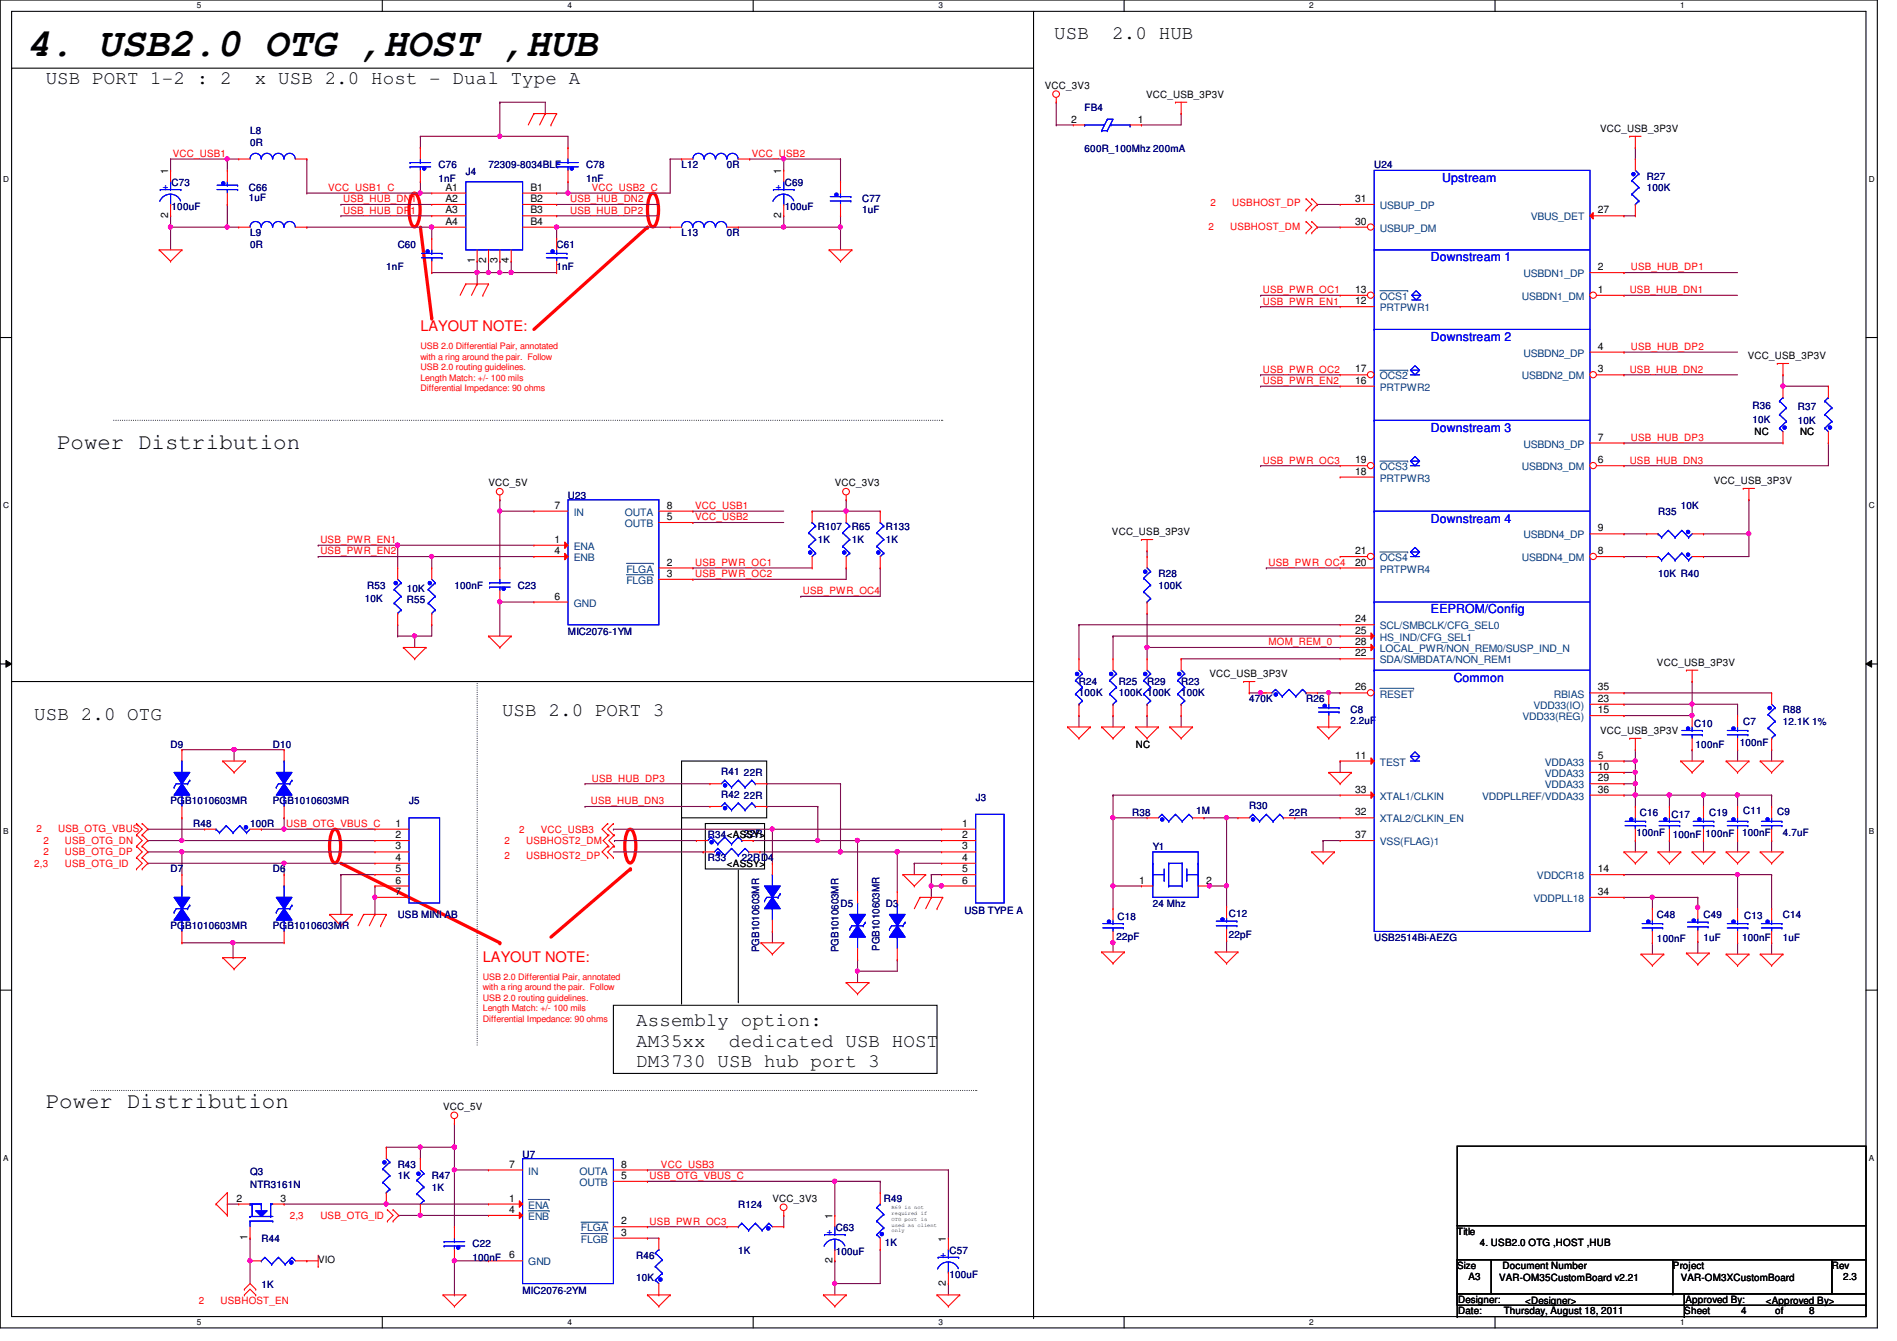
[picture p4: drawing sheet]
<svg xmlns="http://www.w3.org/2000/svg" width="297mm" height="210mm" viewBox="0 0 297 210" stroke-linecap="round" stroke-linejoin="round" font-family="sans-serif">
<defs><g id="words">
<text font-size="6.2" x="4.1" y="8.8">4. USB2.0 OTG ,HOST ,HUB</text>
<g font-size="3.5">
<text x="8.9" y="70.3">Power Distribution</text>
<text x="7.2" y="173.4">Power Distribution</text>
</g>
<g font-size="3">
<text x="165.1" y="6.1">USB</text>
<text x="174.2" y="6.1">2.0 HUB</text>
<text x="7.2" y="13.1">USB PORT 1-2 : 2</text>
<text x="39.9" y="13.1">x USB 2.0 Host - Dual Type A</text>
<text x="5.4" y="112.6">USB 2.0 OTG</text>
<text x="78.6" y="112.1">USB 2.0 PORT 3</text>
<text x="99.6" y="160.7">Assembly option:</text>
<text x="99.6" y="163.9">AM35xx</text>
<text x="99.6" y="167.1">DM3730 USB hub port 3</text>
<text x="114.2" y="163.9">dedicated USB HOST</text>
</g>
<g font-size="2.3" fill="#f00">
<text x="65.8" y="51.9">LAYOUT NOTE:</text>
<text x="75.6" y="150.5">LAYOUT NOTE:</text>
</g>
<g font-size="1.9" fill="#00f">
<text x="225.8" y="28.4">Upstream</text>
<text x="224.1" y="40.9">Downstream 1</text>
<text x="224.1" y="53.3">Downstream 2</text>
<text x="224.1" y="67.6">Downstream 3</text>
<text x="224.1" y="81.8">Downstream 4</text>
<text x="224.1" y="96">EEPROM/Config</text>
<text x="227.6" y="106.7">Common</text>
</g>
<g font-size="1.6">
<text x="163.6" y="13.9">VCC_3V3</text>
<text x="179.4" y="15.3">VCC_USB_3P3V</text>
<text x="167.7" y="19.2">2</text>
<text x="178.2" y="19.2">1</text>
<text x="250.6" y="20.7">VCC_USB_3P3V</text>
<text x="26.3" y="27.2" transform="rotate(-90 26.3 27.2)">1</text>
<text x="69.8" y="29.8">A1</text>
<text x="83.1" y="29.8">B1</text>
<text x="122.3" y="27.2" transform="rotate(-90 122.3 27.2)">1</text>
<text x="26.3" y="34.1" transform="rotate(-90 26.3 34.1)">2</text>
<text x="69.8" y="31.6">A2</text>
<text x="69.8" y="33.4">A3</text>
<text x="69.8" y="35.2">A4</text>
<text x="83.1" y="31.6">B2</text>
<text x="83.1" y="33.4">B3</text>
<text x="83.1" y="35.2">B4</text>
<text x="122.3" y="34.1" transform="rotate(-90 122.3 34.1)">2</text>
<text x="212.2" y="31.6">31</text>
<text x="212.2" y="35.2">30</text>
<text x="250.2" y="33.4">27</text>
<text x="74.3" y="41.2" transform="rotate(-90 74.3 41.2)">1</text>
<text x="76.1" y="41.2" transform="rotate(-90 76.1 41.2)">2</text>
<text x="77.9" y="41.2" transform="rotate(-90 77.9 41.2)">3</text>
<text x="79.7" y="41.2" transform="rotate(-90 79.7 41.2)">4</text>
<text x="212.2" y="47.6">12</text>
<text x="212.2" y="45.8">13</text>
<text x="250.2" y="42.3">2</text>
<text x="250.2" y="45.8">1</text>
<text x="212.2" y="58.3">17</text>
<text x="250.2" y="54.7">4</text>
<text x="250.2" y="58.3">3</text>
<text x="273.7" y="56.2">VCC_USB_3P3V</text>
<text x="212.2" y="60.1">16</text>
<text x="250.2" y="69">7</text>
<text x="274.7" y="68.1">NC</text>
<text x="281.9" y="68.1">NC</text>
<text x="76.5" y="76.1">VCC_5V</text>
<text x="130.7" y="76.1">VCC_3V3</text>
<text x="212.2" y="74.3">18</text>
<text x="212.2" y="72.5">19</text>
<text x="250.2" y="72.5">6</text>
<text x="268.3" y="75.8">VCC_USB_3P3V</text>
<text x="86.8" y="79.6">7</text>
<text x="104.4" y="79.6">8</text>
<text x="104.4" y="81.4">5</text>
<text x="174.1" y="83.8">VCC_USB_3P3V</text>
<text x="250.2" y="83.2">9</text>
<text x="86.8" y="85">1</text>
<text x="86.8" y="86.7">4</text>
<text x="104.4" y="88.5">2</text>
<text x="212.2" y="88.5">20</text>
<text x="212.2" y="86.7">21</text>
<text x="250.2" y="86.7">8</text>
<text x="86.8" y="93.9">6</text>
<text x="104.4" y="90.3">3</text>
<text x="212.2" y="97.4">24</text>
<text x="212.2" y="99.2">25</text>
<text x="212.2" y="101">28</text>
<text x="189.4" y="106">VCC_USB_3P3V</text>
<text x="212.2" y="102.7">22</text>
<text x="259.5" y="104.2">VCC_USB_3P3V</text>
<text x="212.2" y="108.1">26</text>
<text x="250.2" y="108.1">35</text>
<text x="250.2" y="109.9">23</text>
<text x="250.2" y="111.6">15</text>
<text x="177.8" y="117">NC</text>
<text x="212.2" y="118.7">11</text>
<text x="250.2" y="118.7">5</text>
<text x="250.6" y="114.9">VCC_USB_3P3V</text>
<text x="212.2" y="124.1">33</text>
<text x="250.2" y="122.3">29</text>
<text x="250.2" y="124.1">36</text>
<text x="250.2" y="120.5">10</text>
<text x="61.9" y="129.4">1</text>
<text x="61.9" y="131.2">2</text>
<text x="150.7" y="129.4">1</text>
<text x="150.7" y="131.2">2</text>
<text x="212.2" y="127.6">32</text>
<text x="212.2" y="131.2">37</text>
<text x="61.9" y="133">3</text>
<text x="61.9" y="134.7">4</text>
<text x="61.9" y="136.5">5</text>
<text x="113.8" y="135.7">&lt;ASSY&gt;</text>
<text x="150.7" y="133">3</text>
<text x="150.7" y="134.7">4</text>
<text x="150.7" y="136.5">5</text>
<text x="250.2" y="136.5">14</text>
<text x="61.9" y="138.3">6</text>
<text x="61.9" y="140.1">7</text>
<text x="150.7" y="138.3">6</text>
<text x="178.4" y="138.3">1</text>
<text x="188.8" y="138.3">2</text>
<text x="250.2" y="140.1">34</text>
<text x="69.4" y="173.7">VCC_5V</text>
<text x="79.7" y="182.8">7</text>
<text x="97.3" y="182.8">8</text>
<text x="97.3" y="184.5">5</text>
<text x="37" y="188.1">2</text>
<text x="43.9" y="188.1">3</text>
<text x="79.7" y="188.1">1</text>
<text x="79.7" y="189.9">4</text>
<text x="97.3" y="191.6">2</text>
<text x="120.9" y="188.1">VCC_3V3</text>
<text x="130.3" y="190.8" transform="rotate(-90 130.3 190.8)">1</text>
<text x="38.8" y="194.1" transform="rotate(-90 38.8 194.1)">1</text>
<text x="49.8" y="197.7">VIO</text>
<text x="79.7" y="197">6</text>
<text x="97.3" y="193.4">3</text>
<text x="130.3" y="197.7" transform="rotate(-90 130.3 197.7)">2</text>
<text x="148.1" y="194.4" transform="rotate(-90 148.1 194.4)">1</text>
<text x="228.2" y="193.3">Title</text>
<text x="231.7" y="195.1">4. USB2.0 OTG ,HOST ,HUB</text>
<text x="148.1" y="201.3" transform="rotate(-90 148.1 201.3)">2</text>
<text x="228.2" y="198.6">Size</text>
<text x="228.3" y="204">Designer:</text>
<text x="230" y="200.4">A3</text>
<text x="234.7" y="200.6">VAR-OM35CustomBoard v2.21</text>
<text x="235.3" y="198.6">Document Number</text>
<text x="262" y="198.6">Project</text>
<text x="263.2" y="200.6">VAR-OM3XCustomBoard</text>
<text x="263.9" y="204">Approved By:</text>
<text x="286.8" y="198.6">Rev</text>
<text x="288.6" y="200.4">2.3</text>
<text x="228.3" y="205.7">Date:</text>
<text x="235.5" y="205.7">Thursday, August 18, 2011</text>
<text x="238.8" y="204.1">&lt;Designer&gt;</text>
<text x="263.7" y="205.7">Sheet</text>
<text x="272.6" y="205.7">4</text>
<text x="276.5" y="204.1">&lt;Approved By&gt;</text>
<text x="278" y="205.7">of</text>
<text x="283.3" y="205.7">8</text>
</g>
<g font-size="1.6" fill="#000080">
<text x="169.8" y="17.4">FB4</text>
<text x="39.2" y="21">L8</text>
<text x="39.2" y="22.8">0R</text>
<text x="169.8" y="23.8">600R_100Mhz 200mA</text>
<text x="26.9" y="29.2">C73</text>
<text x="39" y="29.9">C66</text>
<text x="68.7" y="26.3">C76</text>
<text x="68.7" y="28.4">1nF</text>
<text x="72.9" y="27.4">J4</text>
<text x="76.5" y="26.3">72309-8034BLF</text>
<text x="91.8" y="26.3">C78</text>
<text x="91.8" y="28.4">1nF</text>
<text x="106.7" y="26.3">L12</text>
<text x="113.8" y="26.3">0R</text>
<text x="122.9" y="29.2">C69</text>
<text x="215.2" y="26.3">U24</text>
<text x="257.8" y="28.1">R27</text>
<text x="257.8" y="29.9">100K</text>
<text x="26.9" y="32.9">100uF</text>
<text x="39" y="31.5">1uF</text>
<text x="122.9" y="32.9">100uF</text>
<text x="135" y="31.7">C77</text>
<text x="135" y="33.3">1uF</text>
<text x="39.2" y="37">L9</text>
<text x="39.2" y="38.8">0R</text>
<text x="62.3" y="38.8">C60</text>
<text x="87.2" y="38.8">C61</text>
<text x="106.7" y="37">L13</text>
<text x="113.8" y="37">0R</text>
<text x="60.5" y="42.3">1nF</text>
<text x="87.2" y="42.3">1nF</text>
<text x="274.4" y="64">R36</text>
<text x="281.5" y="64.2">R37</text>
<text x="274.4" y="66.2">10K</text>
<text x="281.5" y="66.3">10K</text>
<text x="88.9" y="78.1">U23</text>
<text x="128.1" y="82.9">R107</text>
<text x="133.4" y="82.9">R65</text>
<text x="138.7" y="82.9">R133</text>
<text x="259.6" y="80.6">R35</text>
<text x="263.2" y="79.7">10K</text>
<text x="128.1" y="85">1K</text>
<text x="133.4" y="85">1K</text>
<text x="138.7" y="85">1K</text>
<text x="57.1" y="94.2">10K</text>
<text x="57.5" y="92.1">R53</text>
<text x="63.7" y="94.4">R55</text>
<text x="63.7" y="92.7">10K</text>
<text x="71.2" y="92.1">100nF</text>
<text x="81.1" y="92.1">C23</text>
<text x="181.4" y="90.3">R28</text>
<text x="181.4" y="92.1">100K</text>
<text x="259.6" y="90.3">10K R40</text>
<text x="88.9" y="99.4">MIC2076-1YM</text>
<text x="168.9" y="107.2">R24</text>
<text x="175.2" y="107.2">R25</text>
<text x="179.6" y="107.2">R29</text>
<text x="185" y="107.2">R23</text>
<text x="168.9" y="109">100K</text>
<text x="175.2" y="109">100K 100K</text>
<text x="185" y="109">100K</text>
<text x="195.6" y="109.9">470K</text>
<text x="204.5" y="109.9">R26</text>
<text x="211.5" y="111.7">C8</text>
<text x="211.5" y="113.3">2.2uF</text>
<text x="265.3" y="113.8">C10</text>
<text x="273" y="113.5">C7</text>
<text x="279.2" y="111.7">R88</text>
<text x="279.2" y="113.5">12.1K 1%</text>
<text x="26.7" y="117">D9</text>
<text x="42.7" y="117">D10</text>
<text x="265.5" y="117">100nF</text>
<text x="272.4" y="116.8">100nF</text>
<text x="26.7" y="125.9">PGB1010603MR</text>
<text x="42.7" y="125.9">PGB1010603MR</text>
<text x="64" y="125.9">J5</text>
<text x="112.9" y="124.8">R42</text>
<text x="112.9" y="121.3">R41</text>
<text x="116.5" y="125">22R</text>
<text x="116.5" y="121.5">22R</text>
<text x="152.8" y="125.3">J3</text>
<text x="30.3" y="129.5">R48</text>
<text x="39.2" y="129.5">100R</text>
<text x="110.8" y="131.2">R34&lt;ASSY&gt;</text>
<text x="116.5" y="131.1">22R</text>
<text x="177.3" y="127.7">R38</text>
<text x="187.3" y="127.3">1M</text>
<text x="195.6" y="126.6">R30</text>
<text x="201.8" y="127.7">22R</text>
<text x="256.2" y="130.9">100nF</text>
<text x="256.8" y="127.7">C16</text>
<text x="261.7" y="128">C17</text>
<text x="262" y="131.2">100nF 100nF</text>
<text x="267.6" y="127.7">C19</text>
<text x="272.8" y="130.9">100nF</text>
<text x="273" y="127.3">C11</text>
<text x="278.3" y="127.5">C9</text>
<text x="279.2" y="130.9">4.7uF</text>
<text x="26.7" y="136.6">D7</text>
<text x="42.7" y="136.6">D6</text>
<text x="110.8" y="134.8">R33</text>
<text x="116.2" y="134.8">22RD4</text>
<text x="180.5" y="133">Y1</text>
<text x="62.3" y="143.7">USB MINI AB</text>
<text x="131.6" y="141.9">D5</text>
<text x="138.7" y="141.9">D3</text>
<text x="151" y="143.1">USB TYPE A</text>
<text x="180.5" y="141.9">24 Mhz</text>
<text x="192.4" y="143.5">C12</text>
<text x="259.5" y="143.7">C48</text>
<text x="266.7" y="143.7">C49</text>
<text x="273.1" y="143.8">C13</text>
<text x="279.2" y="143.7">C14</text>
<text x="26.7" y="145.5">PGB1010603MR</text>
<text x="42.7" y="145.5">PGB1010603MR</text>
<text x="118.9" y="149" transform="rotate(-90 118.9 149)">PGB1010603MR</text>
<text x="131.3" y="149" transform="rotate(-90 131.3 149)">PGB1010603MR</text>
<text x="137.7" y="148.8" transform="rotate(-90 137.7 148.8)">PGB1010603MR</text>
<text x="174.8" y="147.1">22pF</text>
<text x="175" y="144">C18</text>
<text x="192.4" y="146.9">22pF</text>
<text x="215.2" y="147.2">USB2514Bi-AEZG</text>
<text x="259.5" y="147.4">100nF</text>
<text x="266.7" y="147.2">1uF</text>
<text x="272.8" y="147.2">100nF</text>
<text x="279.2" y="147.2">1uF</text>
<text x="39.2" y="183.9">Q3</text>
<text x="62.3" y="182.8">R43</text>
<text x="62.3" y="184.6">1K</text>
<text x="67.6" y="184.6">R47</text>
<text x="81.8" y="181.2">U7</text>
<text x="39.2" y="186">NTR3161N</text>
<text x="67.6" y="186.4">1K</text>
<text x="115.6" y="189">R124</text>
<text x="138.4" y="188.1">R49</text>
<text x="40.9" y="194.4">R44</text>
<text x="74" y="195.2">C22</text>
<text x="74" y="197.4">100nF</text>
<text x="99.6" y="197">R46</text>
<text x="115.6" y="196.3">1K</text>
<text x="130.9" y="192.7">C63</text>
<text x="130.9" y="196.5">100uF</text>
<text x="138.6" y="195.1">1K</text>
<text x="148.7" y="196.3">C57</text>
<text x="40.9" y="201.6">1K</text>
<text x="81.8" y="202.5">MIC2076-2YM</text>
<text x="99.6" y="200.6">10K</text>
<text x="148.7" y="200">100uF</text>
</g>
<g font-size="1.6" fill="#00f">
<text x="25.5" y="29.7">+</text>
<text x="121.5" y="29.7">+</text>
<text x="129.5" y="193.3">+</text>
<text x="147.3" y="196.8">+</text>
</g>
<g font-size="1.6" fill="#f00">
<text x="27" y="24.6">VCC_USB1</text>
<text x="51.4" y="29.9">VCC_USB1_C</text>
<text x="92.7" y="29.9">VCC_USB2_C</text>
<text x="117.7" y="24.6">VCC_USB2</text>
<text x="53.7" y="33.4">USB_HUB_DP1</text>
<text x="53.7" y="31.7">USB_HUB_DN1</text>
<text x="89.3" y="31.7">USB_HUB_DN2</text>
<text x="89.3" y="33.4">USB_HUB_DP2</text>
<text x="189.2" y="35.9">2</text>
<text x="189.6" y="32.2">2</text>
<text x="192.6" y="35.9">USBHOST_DM</text>
<text x="193" y="32.2">USBHOST_DP</text>
<text x="197.7" y="47.7">USB_PWR_EN1</text>
<text x="197.7" y="45.9">USB_PWR_OC1</text>
<text x="255.2" y="45.9">USB_HUB_DN1</text>
<text x="255.4" y="42.3">USB_HUB_DP1</text>
<text x="197.7" y="58.3">USB_PWR_OC2</text>
<text x="255.2" y="58.3">USB_HUB_DN2</text>
<text x="255.4" y="54.8">USB_HUB_DP2</text>
<text x="197.7" y="60.1">USB_PWR_EN2</text>
<text x="255.4" y="69">USB_HUB_DP3</text>
<text x="197.7" y="72.6">USB_PWR_OC3</text>
<text x="255.2" y="72.6">USB_HUB_DN3</text>
<text x="108.8" y="79.7">VCC_USB1</text>
<text x="108.8" y="81.4">VCC_USB2</text>
<text x="50.2" y="86.8">USB_PWR_EN2</text>
<text x="50.2" y="85">USB_PWR_EN1</text>
<text x="108.8" y="88.6">USB_PWR_OC1</text>
<text x="198.6" y="88.6">USB_PWR_OC4</text>
<text x="108.8" y="90.3">USB_PWR_OC2</text>
<text x="125.7" y="93">USB_PWR_OC4</text>
<text x="198.6" y="101">MOM_REM_0</text>
<text x="92.5" y="125.9">USB_HUB_DN3</text>
<text x="92.7" y="122.3">USB_HUB_DP3</text>
<text x="5.7" y="130.2">2</text>
<text x="9.1" y="130.2">USB_OTG_VBUS</text>
<text x="44.8" y="129.5">USB_OTG_VBUS_C</text>
<text x="81.3" y="130.3">2</text>
<text x="84.7" y="130.3">VCC_USB3</text>
<text x="5.4" y="135.7">2,3</text>
<text x="6.8" y="133.9">2</text>
<text x="6.8" y="132.1">2</text>
<text x="10.2" y="135.7">USB_OTG_ID</text>
<text x="10.2" y="133.9">USB_OTG_DP</text>
<text x="10.2" y="132.1">USB_OTG_DN</text>
<text x="79" y="134.5">2</text>
<text x="79" y="132.1">2</text>
<text x="82.4" y="134.5">USBHOST2_DP</text>
<text x="82.4" y="132.1">USBHOST2_DM</text>
<text x="101.7" y="184.6">USB_OTG_VBUS_C</text>
<text x="103.5" y="182.8">VCC_USB3</text>
<text x="45.4" y="190.8">2,3</text>
<text x="50.2" y="190.8">USB_OTG_ID</text>
<text x="101.7" y="191.7">USB_PWR_OC3</text>
<text x="31.2" y="204.1">2</text>
<text x="34.5" y="204.1">USBHOST_EN</text>
</g>
<g font-size="1.6" fill="#004080">
<text x="216.1" y="32.7">USBUP_DP</text>
<text x="239.7" y="34.5">VBUS_DET</text>
<text x="216.1" y="36.3">USBUP_DM</text>
<text x="216.1" y="46.9">OCS1</text>
<text x="238.3" y="46.9">USBDN1_DM</text>
<text x="238.5" y="43.4">USBDN1_DP</text>
<text x="216.1" y="48.7">PRTPWR1</text>
<text x="216.1" y="59.4">OCS2</text>
<text x="238.3" y="59.4">USBDN2_DM</text>
<text x="238.5" y="55.8">USBDN2_DP</text>
<text x="216.1" y="61.2">PRTPWR2</text>
<text x="238.5" y="70.1">USBDN3_DP</text>
<text x="216.1" y="75.4">PRTPWR3</text>
<text x="216.1" y="73.6">OCS3</text>
<text x="238.3" y="73.6">USBDN3_DM</text>
<text x="89.8" y="80.7">IN</text>
<text x="97.8" y="80.7">OUTA</text>
<text x="97.8" y="82.5">OUTB</text>
<text x="89.8" y="86.1">ENA</text>
<text x="89.8" y="87.8">ENB</text>
<text x="98.1" y="89.6">FLGA</text>
<text x="216.1" y="89.6">PRTPWR4</text>
<text x="216.1" y="87.8">OCS4</text>
<text x="238.3" y="87.8">USBDN4_DM</text>
<text x="238.5" y="84.3">USBDN4_DP</text>
<text x="89.8" y="95">GND</text>
<text x="98.1" y="91.4">FLGB</text>
<text x="216.1" y="98.5">SCL/SMBCLK/CFG_SEL0</text>
<text x="216.1" y="100.3">HS_IND/CFG_SEL1</text>
<text x="216.1" y="103.8">SDA/SMBDATA/NON_REM1</text>
<text x="216.1" y="102.1">LOCAL_PWR/NON_REM0/SUSP_IND_N</text>
<text x="216.1" y="109.2">RESET</text>
<text x="238.4" y="112.7">VDD33(REG)</text>
<text x="240.1" y="111">VDD33(IO)</text>
<text x="243.3" y="109.2">RBIAS</text>
<text x="216.1" y="119.8">TEST</text>
<text x="241.9" y="119.8">VDDA33</text>
<text x="216.1" y="125.2">XTAL1/CLKIN</text>
<text x="232.1" y="125.2">VDDPLLREF/VDDA33</text>
<text x="241.9" y="123.4">VDDA33</text>
<text x="241.9" y="121.6">VDDA33</text>
<text x="216.1" y="128.7">XTAL2/CLKIN_EN</text>
<text x="216.1" y="132.3">VSS(FLAG)1</text>
<text x="240.7" y="137.6">VDDCR18</text>
<text x="240.1" y="141.2">VDDPLL18</text>
<text x="82.7" y="183.9">IN</text>
<text x="90.7" y="183.9">OUTA</text>
<text x="90.7" y="185.6">OUTB</text>
<text x="82.7" y="189.2">ENA</text>
<text x="82.7" y="191">ENB</text>
<text x="91" y="192.7">FLGA</text>
<text x="91" y="194.5">FLGB</text>
<text x="82.7" y="198.1">GND</text>
</g>
<g font-size="1.4" fill="#f00">
<text x="65.8" y="54.7">USB 2.0 Differential Pair, annotated</text>
<text x="65.8" y="56.3">with a ring around the pair. Follow</text>
<text x="65.8" y="58">USB 2.0 routing guidelines.</text>
<text x="65.8" y="59.6">Length Match: +/- 100 mils</text>
<text x="65.8" y="61.3">Differential Impedance: 90 ohms</text>
<text x="75.6" y="153.3">USB 2.0 Differential Pair, annotated</text>
<text x="75.6" y="155">with a ring around the pair. Follow</text>
<text x="75.6" y="156.6">USB 2.0 routing guidelines.</text>
<text x="75.6" y="158.3">Length Match: +/- 100 mils</text>
<text x="75.6" y="159.9">Differential Impedance: 90 ohms</text>
</g>
<g font-size="1.3">
<text x="30.8" y="1.3">5</text>
<text x="88.9" y="1.3">4</text>
<text x="146.9" y="1.3">3</text>
<text x="205" y="1.3">2</text>
<text x="263.1" y="1.3">1</text>
<text x=".5" y="28.4">D</text>
<text x="292.6" y="28.4">D</text>
<text x=".5" y="79.5">C</text>
<text x="292.6" y="79.5">C</text>
<text x=".5" y="130.6">B</text>
<text x="292.6" y="130.6">B</text>
<text x=".5" y="181.7">A</text>
<text x="292.6" y="181.7">A</text>
<text x="30.8" y="207.4">5</text>
<text x="88.9" y="207.4">4</text>
<text x="146.9" y="207.4">3</text>
<text x="205" y="207.4">2</text>
<text x="263.1" y="207.4">1</text>
</g>
<g font-size=".8">
<text x="139.6" y="189.2">R69 is not</text>
<text x="139.6" y="190.1">required if</text>
<text x="139.6" y="191.1">OTG port is</text>
<text x="139.6" y="192">used as client</text>
<text x="139.6" y="192.9">only</text>
</g>
</g></defs>
<path d="M0 0h294v207.9h-294zM1.8 1.8h290.4v204.3h-290.4z" fill="none" stroke="#000" stroke-width=".17"/>
<g fill="#fff">
<path d="M30.8 .2h.7v1.4h-.7z"/>
<path d="M30.8 206.2h.7v1.4h-.7z"/>
</g>
<path d="M59.9 0v1.8M59.9 206.1v1.8" fill="none" stroke="#000" stroke-width=".17"/>
<g fill="#fff">
<path d="M88.9 .2h.6v1.4h-.6z"/>
<path d="M88.9 206.2h.6v1.4h-.6z"/>
</g>
<path d="M117.9 0v1.8M117.9 206.1v1.8" fill="none" stroke="#000" stroke-width=".17"/>
<g fill="#fff">
<path d="M146.9 .2h.7v1.4h-.7z"/>
<path d="M146.9 206.2h.7v1.4h-.7z"/>
</g>
<path d="M176 0v1.8M176 206.1v1.8" fill="none" stroke="#000" stroke-width=".17"/>
<g fill="#fff">
<path d="M205 .2h.7v1.4h-.7z"/>
<path d="M205 206.2h.7v1.4h-.7z"/>
</g>
<path d="M234.1 0v1.8M234.1 206.1v1.8" fill="none" stroke="#000" stroke-width=".17"/>
<g fill="#fff">
<path d="M263.1 .2h.7v1.4h-.7z"/>
<path d="M263.1 206.2h.7v1.4h-.7z"/>
<path d="M.5 27.3h.9v1.4h-.9z"/>
<path d="M292.6 27.3h.9v1.4h-.9z"/>
<path d="M.5 78.4h.9v1.4h-.9z"/>
<path d="M292.6 78.4h.9v1.4h-.9z"/>
</g>
<path d="M0 52.8h1.8M292.2 52.8h1.8" fill="none" stroke="#000" stroke-width=".17"/>
<g fill="#fff">
<path d="M.5 129.5h.8v1.4h-.8z"/>
<path d="M292.6 129.5h.9v1.4h-.9z"/>
</g>
<path d="M0 103.9h1.8M292.2 103.9h1.8" fill="none" stroke="#000" stroke-width=".17"/>
<path d="M.9 103.4l.9 .5-.9 .5zM292.2 103.9l.9-.5v1z" fill="#000"/>
<path d="M.9 103.4l.9 .5-.9 .5zM292.2 103.9l.9-.5v1z" fill="none" stroke="#000" stroke-width=".16"/>
<g fill="#fff">
<path d="M.5 180.5h.8v1.4h-.8z"/>
<path d="M292.6 180.5h.9v1.4h-.9z"/>
</g>
<path d="M1.8 10.7h.1M1.8 10.7h160M161.8 1.8v204.4M0 155h1.8M292.2 155h1.8M161.8 206.2h.1" fill="none" stroke="#000" stroke-width=".17"/>
<path d="M101.4 35.6l-17.8 16" fill="none" stroke="#f00" stroke-width=".51"/>
<circle cx="101.4" cy="35.6" r=".25" fill="#f00"/>
<path d="M64.7 30.3l.2-.1a1.44 1.44 0 0 1 .8 1.3 5.4 5.4 0 0 1-.6 3.9l-.2 .1a1.42 1.42 0 0 1-.7-1.3l-.1-.6a4.8 4.8 0 0 1 .6-3.3zM102 30.3l.2-.1a1.44 1.44 0 0 1 .8 1.3 5.4 5.4 0 0 1-.5 3.9l-.3 .1a1.42 1.42 0 0 1-.7-1.3l-.1-.6a4.8 4.8 0 0 1 .6-3.3zM98.5 129.9l.2-.1a1.44 1.44 0 0 1 .7 1.3 5.4 5.4 0 0 1-.5 3.9l-.2 .1a1.42 1.42 0 0 1-.8-1.3v-.7a4.8 4.8 0 0 1 .6-3.2zM98.7 136l-12.4 10.7" fill="none" stroke="#f00" stroke-width=".51"/>
<circle cx="98.7" cy="136" r=".25" fill="#f00"/>
<path d="M74.7 106.7h.1M14.3 170.7h138.6M74.7 163.6v-56.9M152.9 170.7h.1" fill="none" stroke="#000" stroke-width=".17" stroke-dasharray="0 .3"/>
<path d="M52.2 129.9l.2-.1a1.44 1.44 0 0 1 .8 1.3 5.4 5.4 0 0 1-.5 3.9l-.3 .1a1.42 1.42 0 0 1-.7-1.3l-.1-.7a4.8 4.8 0 0 1 .6-3.2zM53.4 135.1l24.9 12.5" fill="none" stroke="#f00" stroke-width=".51"/>
<circle cx="78.3" cy="147.6" r=".25" fill="#f00"/>
<path d="M65.8 35.6l1.8 14.2" fill="none" stroke="#f00" stroke-width=".51"/>
<circle cx="67.6" cy="49.8" r=".25" fill="#f00"/>
<path d="M17.8 65.8h129.8M147.6 65.8h.1" fill="none" stroke="#000" stroke-width=".17" stroke-dasharray="0 .3"/>
<path d="M1.8 106.7h160M106.7 119.1h13.4v8.9h-13.4zM161.8 106.7h.1M106.7 128v29M110.4 128.9h9.3v7.1h-9.3zM115.6 136.2v20.6M96.1 157.4h50.6v10.6h-50.6zM106.7 157h.1M115.6 156.8h.1" fill="none" stroke="#000" stroke-width=".17"/>
<path d="M206.3 108.5h1.8M208.1 108.5h.1" fill="none" stroke="#800040" stroke-width=".17"/>
<circle cx="208" cy="108.4" r=".32" fill="#f0f"/>
<circle cx="208" cy="108.4" r=".32" fill="none" stroke="#f0f" stroke-width=".17"/>
<path d="M265.8 142.1h.1M265.8 142.1v.1" fill="none" stroke="#800040" stroke-width=".17"/>
<circle cx="265.8" cy="142" r=".33" fill="#f0f"/>
<circle cx="265.8" cy="142" r=".33" fill="none" stroke="#f0f" stroke-width=".17"/>
<path d="M174.3 138.7h.1M174.3 138.7h4.4M174.3 138.7v3.5M189.4 138.7h.1M189.4 138.7v.2M265.8 140.5h.1M265.8 140.5v1.6" fill="none" stroke="#800040" stroke-width=".17"/>
<circle cx="189.4" cy="138.7" r=".32" fill="#f0f"/>
<circle cx="189.4" cy="138.7" r=".32" fill="none" stroke="#f0f" stroke-width=".17"/>
<path d="M189.4 138.7h.1M189.4 138.7h2.7" fill="none" stroke="#800040" stroke-width=".17"/>
<circle cx="192" cy="138.7" r=".32" fill="#f0f"/>
<circle cx="192" cy="138.7" r=".32" fill="none" stroke="#f0f" stroke-width=".17"/>
<path d="M192.1 128h.1M192.1 128v10.7" fill="none" stroke="#800040" stroke-width=".17"/>
<circle cx="192" cy="128" r=".32" fill="#f0f"/>
<circle cx="192" cy="128" r=".32" fill="none" stroke="#f0f" stroke-width=".17"/>
<path d="M256.1 124.5h.1M256.1 124.5h5.3M174.3 147.2h.1M174.3 147.2v.4" fill="none" stroke="#800040" stroke-width=".17"/>
<circle cx="261.4" cy="124.4" r=".32" fill="#f0f"/>
<circle cx="261.4" cy="124.4" r=".32" fill="none" stroke="#f0f" stroke-width=".17"/>
<circle cx="256" cy="124.4" r=".32" fill="#f0f"/>
<circle cx="256" cy="124.4" r=".32" fill="none" stroke="#f0f" stroke-width=".17"/>
<path d="M179.6 96h.1M179.6 96v5.3M188.5 128h.1M188.5 128h3.6M258.7 140.5h.1M258.7 140.5h7.1M277.4 147.6h.1M277.4 147.6v1.8" fill="none" stroke="#800040" stroke-width=".17"/>
<circle cx="258.7" cy="140.4" r=".32" fill="#f0f"/>
<circle cx="258.7" cy="140.4" r=".32" fill="none" stroke="#f0f" stroke-width=".17"/>
<path d="M179.6 101.3h.1M179.6 101.3h30.2" fill="none" stroke="#800040" stroke-width=".17"/>
<circle cx="179.6" cy="101.3" r=".32" fill="#f0f"/>
<circle cx="179.6" cy="101.3" r=".32" fill="none" stroke="#f0f" stroke-width=".17"/>
<path d="M174.3 99.6h.1M174.3 99.6h35.5M174.3 99.6v3.5M256.1 131.6h.1M256.1 124.5h.1M256.1 124.5v1.7M256.1 131.6v1.7M261.4 131.6h.1M261.4 124.5h.1M261.4 124.5v1.7M261.4 131.6v1.7M261.4 124.5h5.3" fill="none" stroke="#800040" stroke-width=".17"/>
<circle cx="261.4" cy="124.4" r=".32" fill="#f0f"/>
<circle cx="261.4" cy="124.4" r=".32" fill="none" stroke="#f0f" stroke-width=".17"/>
<g fill="none" stroke="#800040" stroke-width=".17">
<path d="M168.9 97.8h.1M168.9 97.8v5.3M168.9 97.8h40.9M254.3 108.5h.1M254.3 108.5h23.1M277.4 117.3h.1M277.4 117.3v1.8M192.1 128h.1M192.1 128h1.7M266.7 131.6h.1M266.7 124.5h.1M266.7 124.5v1.7"/>
<path d="M266.7 131.6v1.7M272.1 124.5h.1M272.1 131.6h.1M272.1 124.5h5.3M272.1 124.5v1.7M272.1 131.6v1.7"/>
</g>
<circle cx="272" cy="124.4" r=".32" fill="#f0f"/>
<circle cx="272" cy="124.4" r=".32" fill="none" stroke="#f0f" stroke-width=".17"/>
<path d="M207.2 131.6h.1M207.2 131.6h2.6M272.1 136.9h.1M272.1 136.9v5.3M272.1 147.6h.1M272.1 147.6v1.8" fill="none" stroke="#800040" stroke-width=".17"/>
<circle cx="272" cy="136.9" r=".32" fill="#f0f"/>
<circle cx="272" cy="136.9" r=".32" fill="none" stroke="#f0f" stroke-width=".17"/>
<g fill="none" stroke="#800040" stroke-width=".17">
<path d="M168.9 112h.1M168.9 112v1.8M174.3 112h.1M174.3 112v1.8M179.6 112h.1M179.6 112v1.8M185 103.1h.1M185 112h.1M185 103.1h24.8M185 112v1.8M209.8 119.1h.1M209.8 119.1v1.8"/>
<path d="M265 117.3h.1M265 117.3v1.8M272.1 110.2h.1M272.1 117.3h.1M272.1 110.2v1.8M272.1 117.3v1.8M174.3 128h.1M174.3 124.5h.1M174.3 124.5v14.2M174.3 128h5.3M192.1 138.7h.1M192.1 138.7v3.2"/>
<path d="M207.2 131.6h.1M207.2 131.6v1.7M277.4 131.6h.1M277.4 124.5h.1M277.4 124.5v1.7M277.4 131.6v1.7"/>
</g>
<circle cx="174.3" cy="138.7" r=".32" fill="#f0f"/>
<circle cx="174.3" cy="138.7" r=".32" fill="none" stroke="#f0f" stroke-width=".17"/>
<circle cx="174.3" cy="128" r=".32" fill="#f0f"/>
<circle cx="174.3" cy="128" r=".32" fill="none" stroke="#f0f" stroke-width=".17"/>
<path d="M174.3 147.6h.1M174.3 147.6v1.4M192.1 147.2h.1M192.1 147.2v1.8" fill="none" stroke="#800040" stroke-width=".17"/>
<circle cx="174.3" cy="147.5" r=".32" fill="#f0f"/>
<circle cx="174.3" cy="147.5" r=".32" fill="none" stroke="#f0f" stroke-width=".17"/>
<path d="M265 110.2h.1M265 110.2h7.1M174.3 124.5h.1M174.3 124.5h35.5" fill="none" stroke="#800040" stroke-width=".17"/>
<circle cx="264.9" cy="110.2" r=".32" fill="#f0f"/>
<circle cx="264.9" cy="110.2" r=".32" fill="none" stroke="#f0f" stroke-width=".17"/>
<path d="M179.6 86.2h.1M179.6 86.2v.9M254.3 112h.1M265 110.2h.1M265 110.2v1.8h-10.7M202.7 128h.1M202.7 128h7.1M265.8 147.4h.1M265.8 147.4v1.8" fill="none" stroke="#800040" stroke-width=".17"/>
<circle cx="264.9" cy="112" r=".32" fill="#f0f"/>
<circle cx="264.9" cy="112" r=".32" fill="none" stroke="#f0f" stroke-width=".17"/>
<path d="M254.3 33.8h.1M254.3 33.8h1.8M256.1 23.1h.1M256.1 23.1v1.8M256.1 122.7h.1M256.1 122.7v1.8M272.1 136.9h.1M272.1 136.9h5.3M277.4 136.9h.1M277.4 136.9v5.3" fill="none" stroke="#800040" stroke-width=".17"/>
<circle cx="256" cy="124.4" r=".32" fill="#f0f"/>
<circle cx="256" cy="124.4" r=".32" fill="none" stroke="#f0f" stroke-width=".17"/>
<circle cx="256" cy="122.7" r=".32" fill="#f0f"/>
<circle cx="256" cy="122.7" r=".32" fill="none" stroke="#f0f" stroke-width=".17"/>
<g fill="none" stroke="#800040" stroke-width=".17">
<path d="M165.4 16h.1M165.4 19.6h.1M165.4 16v3.6M165.4 19.6h2.7M178.7 19.6h.1M185 17.8h.1M185 17.8v1.8h-6.3M254.3 110.2h.1M265 106.7h.1M265 106.7v3.5h-10.7M266.7 124.5h.1M266.7 124.5h5.4"/>
<path d="M258.7 140.5h.1M258.7 147.6h.1M258.7 140.5v1.7M258.7 147.6v1.8"/>
</g>
<circle cx="266.7" cy="124.4" r=".32" fill="#f0f"/>
<circle cx="266.7" cy="124.4" r=".32" fill="none" stroke="#f0f" stroke-width=".17"/>
<path d="M197.4 108.5h.1M197.4 108.5h.9M254.3 136.9h.1M254.3 136.9h17.8M254.3 140.5h.1M254.3 140.5h4.4" fill="none" stroke="#800040" stroke-width=".17"/>
<circle cx="197.4" cy="108.4" r=".32" fill="#f0f"/>
<circle cx="197.4" cy="108.4" r=".32" fill="none" stroke="#f0f" stroke-width=".17"/>
<path d="M179.6 101.3h.1M179.6 101.3v1.8M254.3 119.1h.1M254.3 119.1h1.8M256.1 117.3h.1M256.1 119.1h.1M256.1 117.3v5.4M254.3 124.5h.1M254.3 120.9h.1M254.3 124.5h1.8M254.3 120.9h1.8M256.1 120.9h.1" fill="none" stroke="#800040" stroke-width=".17"/>
<circle cx="256" cy="120.9" r=".32" fill="#f0f"/>
<circle cx="256" cy="120.9" r=".32" fill="none" stroke="#f0f" stroke-width=".17"/>
<circle cx="256" cy="119.1" r=".32" fill="#f0f"/>
<circle cx="256" cy="119.1" r=".32" fill="none" stroke="#f0f" stroke-width=".17"/>
<g fill="none" stroke="#800040" stroke-width=".17">
<path d="M206.3 32h.1M206.3 35.6h.1M206.3 32h3.5M206.3 35.6h3.5M197.4 48h.1M197.4 46.2h.1M197.4 58.7h.1M197.4 46.2h12.4M197.4 58.7h12.4M197.4 48h12.4M254.3 42.7h.1M254.3 46.2h.1"/>
<path d="M254.3 58.7h.1M254.3 55.1h.1M254.3 42.7h17.8M254.3 46.2h17.8M254.3 58.7h17.8M254.3 55.1h17.8M279.2 58.7h.1M279.2 58.7v1.8M197.4 60.5h.1M197.4 60.5h12.4M254.3 72.9h.1M254.3 69.3h.1"/>
<path d="M254.3 72.9h32M254.3 69.3h24.9M279.2 60.5h.1M279.2 60.5h7.1M254.3 122.7h.1M254.3 122.7h1.8"/>
</g>
<circle cx="279.2" cy="60.4" r=".32" fill="#f0f"/>
<circle cx="279.2" cy="60.4" r=".32" fill="none" stroke="#f0f" stroke-width=".17"/>
<path d="M273.9 78.2h.1M273.9 78.2v5.4" fill="none" stroke="#800040" stroke-width=".17"/>
<circle cx="273.8" cy="83.5" r=".32" fill="#f0f"/>
<circle cx="273.8" cy="83.5" r=".32" fill="none" stroke="#f0f" stroke-width=".17"/>
<g fill="none" stroke="#800040" stroke-width=".17">
<path d="M104.9 24.9h1.8M106.7 24.9h.1M115.6 35.6h.1M122.7 33.8h.1M122.7 33.8v1.8h-7.1M78.3 78.2h.1M78.3 78.2v1.8M286.3 69.3h.1M286.3 69.3v3.6M49.8 87.1h.1M49.8 85.3h.1M49.8 87.1h17.8"/>
<path d="M49.8 85.3h12.5M62.3 99.6h.1M62.3 85.3h.1M62.3 85.3v3.6M64.9 99.6h.1M64.9 99.6v1.7M67.6 87.1h.1M67.6 97.8h.1M67.6 97.8v1.8h-5.3M67.6 87.1v1.8M254.3 83.6h.1M254.3 87.1h.1"/>
<path d="M254.3 83.6h3.5M254.3 87.1h3.5M266.7 83.6h.1M266.7 87.1h.1M266.7 83.6h7.2M273.9 83.6h.1M273.9 83.6v3.5h-7.2M39.2 193.8h.1M39.2 193.8v3.6M71.2 183.1h.1M71.2 183.1v8.9"/>
</g>
<circle cx="64.9" cy="99.5" r=".32" fill="#f0f"/>
<circle cx="64.9" cy="99.5" r=".32" fill="none" stroke="#f0f" stroke-width=".17"/>
<g fill="none" stroke="#800040" stroke-width=".17">
<path d="M62.3 97.8h.1M62.3 97.8v1.8M128.1 131.6h.1M128.1 131.6h6.2M130.7 184.9h.1M130.7 197.4h.1M130.7 184.9h7.1M130.7 197.4v3.5M137.8 184.9h.1M137.8 195.6h.1M137.8 184.9v1.8M137.8 195.6v5.3h-7.1"/>
<path d="M130.7 200.9h.1"/>
</g>
<circle cx="134.3" cy="131.5" r=".32" fill="#f0f"/>
<circle cx="134.3" cy="131.5" r=".32" fill="none" stroke="#f0f" stroke-width=".17"/>
<circle cx="128" cy="131.5" r=".32" fill="#f0f"/>
<circle cx="128" cy="131.5" r=".32" fill="none" stroke="#f0f" stroke-width=".17"/>
<path d="M96.1 133.3h14M110.1 133.3h.1M119 133.3h.1M119 133.3h12.6" fill="none" stroke="#800040" stroke-width=".17"/>
<circle cx="131.6" cy="133.3" r=".32" fill="#f0f"/>
<circle cx="131.6" cy="133.3" r=".32" fill="none" stroke="#f0f" stroke-width=".17"/>
<path d="M145.8 138.7h.1M145.8 138.7v1.8M147.4 138.7h.1M147.4 138.7h.2M36.5 149.9h.1M36.5 149.9h.2M134.3 152h.1M134.3 152v1.8" fill="none" stroke="#800040" stroke-width=".17"/>
<circle cx="147.4" cy="138.7" r=".33" fill="#f0f"/>
<circle cx="147.4" cy="138.7" r=".33" fill="none" stroke="#f0f" stroke-width=".17"/>
<path d="M145.8 138.7h.1M145.8 138.7h1.6" fill="none" stroke="#800040" stroke-width=".17"/>
<circle cx="145.8" cy="138.7" r=".32" fill="#f0f"/>
<circle cx="145.8" cy="138.7" r=".32" fill="none" stroke="#f0f" stroke-width=".17"/>
<path d="M26.7 24.9h8.9M35.6 24.9h.1M65.8 30.2h.1M65.8 30.2h1.8" fill="none" stroke="#800040" stroke-width=".17"/>
<circle cx="65.8" cy="30.2" r=".32" fill="#f0f"/>
<circle cx="65.8" cy="30.2" r=".32" fill="none" stroke="#f0f" stroke-width=".17"/>
<path d="M26.7 24.9h.1M26.7 24.9v1.8M87.2 32h.1M87.2 33.8h.1M87.2 35.6h.1M87.2 32h16M87.2 33.8h16M87.2 35.6h17.7" fill="none" stroke="#800040" stroke-width=".17"/>
<circle cx="87.1" cy="35.5" r=".32" fill="#f0f"/>
<circle cx="87.1" cy="35.5" r=".32" fill="none" stroke="#f0f" stroke-width=".17"/>
<path d="M35.6 32h.1M35.6 32v3.6M80 42.7h.1M80 42.7h7.2" fill="none" stroke="#800040" stroke-width=".17"/>
<circle cx="80" cy="42.6" r=".32" fill="#f0f"/>
<circle cx="80" cy="42.6" r=".32" fill="none" stroke="#f0f" stroke-width=".17"/>
<g fill="none" stroke="#800040" stroke-width=".17">
<path d="M87.2 35.6h.1M87.2 35.6v1.7M76.5 42.7h.1M76.5 42.7h1.8M91.6 126.2h.1M91.6 122.7h.1M91.6 126.2h19.6M91.6 122.7h19.6M117.9 131.6h.1M120.1 126.2h.1M120.1 122.7h.1M120.1 126.2h8"/>
<path d="M120.1 122.7h11.5M128.1 126.2h.1M128.1 126.2v5.4h-10.2M131.6 122.7h.1M131.6 122.7v10.6"/>
</g>
<circle cx="76.5" cy="42.6" r=".32" fill="#f0f"/>
<circle cx="76.5" cy="42.6" r=".32" fill="none" stroke="#f0f" stroke-width=".17"/>
<path d="M48 35.6h.1M48 35.6h19.6" fill="none" stroke="#800040" stroke-width=".17"/>
<circle cx="67.6" cy="35.5" r=".32" fill="#f0f"/>
<circle cx="67.6" cy="35.5" r=".32" fill="none" stroke="#f0f" stroke-width=".17"/>
<path d="M35.6 24.9h.1M35.6 24.9h1.8" fill="none" stroke="#800040" stroke-width=".17"/>
<circle cx="35.6" cy="24.9" r=".32" fill="#f0f"/>
<circle cx="35.6" cy="24.9" r=".32" fill="none" stroke="#f0f" stroke-width=".17"/>
<path d="M35.6 35.6h.1M35.6 35.6h1.8M53.4 33.8h.1M53.4 33.8h14.2" fill="none" stroke="#800040" stroke-width=".17"/>
<circle cx="35.6" cy="35.5" r=".32" fill="#f0f"/>
<circle cx="35.6" cy="35.5" r=".32" fill="none" stroke="#f0f" stroke-width=".17"/>
<path d="M26.7 35.6h.1M26.7 35.6v3.5M35.6 24.9h.1M35.6 24.9v1.8M53.4 32h.1M53.4 32h14.2M67.6 35.6h.1M67.6 35.6v1.7" fill="none" stroke="#800040" stroke-width=".17"/>
<circle cx="26.7" cy="35.5" r=".32" fill="#f0f"/>
<circle cx="26.7" cy="35.5" r=".32" fill="none" stroke="#f0f" stroke-width=".17"/>
<path d="M78.3 40.9h.1M78.3 42.7h.1M78.3 40.9v1.8M80 40.9h.1M80 40.9v1.8h-1.7" fill="none" stroke="#800040" stroke-width=".17"/>
<circle cx="78.2" cy="42.6" r=".32" fill="#f0f"/>
<circle cx="78.2" cy="42.6" r=".32" fill="none" stroke="#f0f" stroke-width=".17"/>
<path d="M26.7 35.6h8.9M35.6 35.6h.1M67.6 42.7h.1M74.7 42.7h.1M76.5 40.9h.1M76.5 40.9v1.8h-8.9" fill="none" stroke="#800040" stroke-width=".17"/>
<circle cx="74.7" cy="42.6" r=".32" fill="#f0f"/>
<circle cx="74.7" cy="42.6" r=".32" fill="none" stroke="#f0f" stroke-width=".17"/>
<path d="M96.1 129.8h.1M96.1 129.8h51.3M120.9 129.8h.1M134.3 131.6h.1M134.3 131.6h13.1M143.2 135.1h.1M143.2 135.1h4.2M120.9 145.8h.1M120.9 145.8v1.8" fill="none" stroke="#800040" stroke-width=".17"/>
<circle cx="134.3" cy="131.5" r=".32" fill="#f0f"/>
<circle cx="134.3" cy="131.5" r=".32" fill="none" stroke="#f0f" stroke-width=".17"/>
<path d="M140.5 133.3h.1M140.5 133.3h6.9M143.2 135.1h.1M143.2 135.1v1.8M145.8 136.9h.1M145.8 136.9h1.6" fill="none" stroke="#800040" stroke-width=".17"/>
<circle cx="140.5" cy="133.3" r=".32" fill="#f0f"/>
<circle cx="140.5" cy="133.3" r=".32" fill="none" stroke="#f0f" stroke-width=".17"/>
<path d="M120.9 129.8h.1M120.9 129.8v5.3" fill="none" stroke="#800040" stroke-width=".17"/>
<circle cx="120.9" cy="129.8" r=".32" fill="#f0f"/>
<circle cx="120.9" cy="129.8" r=".32" fill="none" stroke="#f0f" stroke-width=".17"/>
<path d="M134.3 152h.1M134.3 152h6.2" fill="none" stroke="#800040" stroke-width=".17"/>
<circle cx="134.3" cy="152" r=".32" fill="#f0f"/>
<circle cx="134.3" cy="152" r=".32" fill="none" stroke="#f0f" stroke-width=".17"/>
<path d="M44.5 135.1h.1M44.5 135.1h14.2M58.7 138.7h.1M58.7 138.7v1.8M134.3 131.6h.1M134.3 131.6v8M140.5 133.3h.1M140.5 133.3v6.3M140.5 150.2h.1M140.5 150.2v1.8" fill="none" stroke="#800040" stroke-width=".17"/>
<circle cx="44.5" cy="135.1" r=".32" fill="#f0f"/>
<circle cx="44.5" cy="135.1" r=".32" fill="none" stroke="#f0f" stroke-width=".17"/>
<path d="M58.7 140.5h.1M58.7 140.5v2.6" fill="none" stroke="#800040" stroke-width=".17"/>
<circle cx="58.7" cy="140.4" r=".32" fill="#f0f"/>
<circle cx="58.7" cy="140.4" r=".32" fill="none" stroke="#f0f" stroke-width=".17"/>
<path d="M28.5 133.3h.1M28.5 133.3h30.2M53.4 136.9h.1M53.4 136.9v6.2" fill="none" stroke="#800040" stroke-width=".17"/>
<circle cx="28.5" cy="133.3" r=".32" fill="#f0f"/>
<circle cx="28.5" cy="133.3" r=".32" fill="none" stroke="#f0f" stroke-width=".17"/>
<path d="M44.5 129.8h.1M44.5 129.8h14.2" fill="none" stroke="#800040" stroke-width=".17"/>
<circle cx="44.5" cy="129.8" r=".32" fill="#f0f"/>
<circle cx="44.5" cy="129.8" r=".32" fill="none" stroke="#f0f" stroke-width=".17"/>
<path d="M28.5 131.6h.1M28.5 131.6h30.2" fill="none" stroke="#800040" stroke-width=".17"/>
<circle cx="28.5" cy="131.5" r=".32" fill="#f0f"/>
<circle cx="28.5" cy="131.5" r=".32" fill="none" stroke="#f0f" stroke-width=".17"/>
<path d="M36.7 117.3h.1M36.7 117.3h7.8M53.4 136.9h.1M53.4 136.9h5.3" fill="none" stroke="#800040" stroke-width=".17"/>
<circle cx="36.7" cy="117.3" r=".33" fill="#f0f"/>
<circle cx="36.7" cy="117.3" r=".33" fill="none" stroke="#f0f" stroke-width=".17"/>
<path d="M36.5 147.6h.1M36.5 147.6h8" fill="none" stroke="#800040" stroke-width=".17"/>
<circle cx="36.5" cy="147.5" r=".32" fill="#f0f"/>
<circle cx="36.5" cy="147.5" r=".32" fill="none" stroke="#f0f" stroke-width=".17"/>
<g fill="none" stroke="#800040" stroke-width=".17">
<path d="M28.5 117.3h.1M28.5 117.3h8.2M36.7 117.3h.1M36.7 117.3v1.8M23.2 131.6h.1M23.2 133.3h.1M23.2 135.1h.1M23.2 129.8h.1M23.2 129.8h8.8M23.2 133.3h5.3M23.2 135.1h21.3M28.5 128h.1"/>
<path d="M28.5 133.3h.1M28.5 128v3.6h-5.3M28.5 133.3v3.6M40.9 129.8h.1M44.5 128h.1M44.5 135.1h.1M44.5 128v1.8h-3.6M44.5 135.1v1.8M28.5 147.6h.1M28.5 147.6h8M36.5 147.6h.1M36.5 147.6v2.3"/>
<path d="M60.5 188.5h.1M60.5 188.5h16"/>
</g>
<circle cx="60.5" cy="188.4" r=".32" fill="#f0f"/>
<circle cx="60.5" cy="188.4" r=".32" fill="none" stroke="#f0f" stroke-width=".17"/>
<path d="M130.7 200.9h.1M130.7 200.9v1.8" fill="none" stroke="#800040" stroke-width=".17"/>
<circle cx="130.7" cy="200.9" r=".32" fill="#f0f"/>
<circle cx="130.7" cy="200.9" r=".32" fill="none" stroke="#f0f" stroke-width=".17"/>
<path d="M71.2 179.6h.1M71.2 179.6v3.5M62.4 190.2h.1M62.4 190.2h3.4M71.2 183.1h.1M71.2 183.1h5.3M130.7 184.9h.1M130.7 184.9v5.3M148.5 183.1h.1M148.5 183.1v10.7M148.5 200.9h.1M148.5 200.9v1.8" fill="none" stroke="#800040" stroke-width=".17"/>
<circle cx="71.1" cy="183.1" r=".32" fill="#f0f"/>
<circle cx="71.1" cy="183.1" r=".32" fill="none" stroke="#f0f" stroke-width=".17"/>
<circle cx="71.1" cy="179.6" r=".32" fill="#f0f"/>
<circle cx="71.1" cy="179.6" r=".32" fill="none" stroke="#f0f" stroke-width=".17"/>
<path d="M71.2 197.4h.1M71.2 197.4v5.3M71.2 197.4h5.3M71.2 202.7h.1" fill="none" stroke="#800040" stroke-width=".17"/>
<circle cx="71.1" cy="197.3" r=".32" fill="#f0f"/>
<circle cx="71.1" cy="197.3" r=".32" fill="none" stroke="#f0f" stroke-width=".17"/>
<path d="M65.8 190.2h.1M65.8 190.2h10.7" fill="none" stroke="#800040" stroke-width=".17"/>
<circle cx="65.8" cy="190.2" r=".32" fill="#f0f"/>
<circle cx="65.8" cy="190.2" r=".32" fill="none" stroke="#f0f" stroke-width=".17"/>
<path d="M101.4 183.1h.1M101.4 184.9h.1M101.4 183.1h47.1M101.4 184.9h29.3" fill="none" stroke="#800040" stroke-width=".17"/>
<circle cx="130.7" cy="184.9" r=".32" fill="#f0f"/>
<circle cx="130.7" cy="184.9" r=".32" fill="none" stroke="#f0f" stroke-width=".17"/>
<path d="M65.8 179.6h.1M65.8 179.6h5.4M101.4 193.8h.1M101.4 193.8h1.8" fill="none" stroke="#800040" stroke-width=".17"/>
<circle cx="71.1" cy="179.6" r=".32" fill="#f0f"/>
<circle cx="71.1" cy="179.6" r=".32" fill="none" stroke="#f0f" stroke-width=".17"/>
<circle cx="65.8" cy="179.6" r=".32" fill="#f0f"/>
<circle cx="65.8" cy="179.6" r=".32" fill="none" stroke="#f0f" stroke-width=".17"/>
<path d="M71.2 175.9h.1M71.2 175.9v3.7M39.2 197.4h.1M39.2 197.4v3.5" fill="none" stroke="#800040" stroke-width=".17"/>
<circle cx="39.1" cy="197.3" r=".32" fill="#f0f"/>
<circle cx="39.1" cy="197.3" r=".32" fill="none" stroke="#f0f" stroke-width=".17"/>
<path d="M117.4 24.9h.1M117.4 24.9h5.3M131.6 35.6h.1M131.6 35.6v3.5M35.6 188.5h.1M35.6 188.5h1.8" fill="none" stroke="#800040" stroke-width=".17"/>
<circle cx="131.6" cy="35.5" r=".32" fill="#f0f"/>
<circle cx="131.6" cy="35.5" r=".32" fill="none" stroke="#f0f" stroke-width=".17"/>
<path d="M122.7 24.9h.1M122.7 24.9v1.8M44.5 188.5h.1M44.5 188.5h16" fill="none" stroke="#800040" stroke-width=".17"/>
<circle cx="122.7" cy="24.9" r=".32" fill="#f0f"/>
<circle cx="122.7" cy="24.9" r=".32" fill="none" stroke="#f0f" stroke-width=".17"/>
<path d="M78.3 16h.1M78.3 16h7.1v1.8M85.4 17.8h.1M122.7 35.6h.1M122.7 35.6h8.9M131.6 24.9h.1M131.6 24.9v3.5" fill="none" stroke="#800040" stroke-width=".17"/>
<circle cx="122.7" cy="35.5" r=".32" fill="#f0f"/>
<circle cx="122.7" cy="35.5" r=".32" fill="none" stroke="#f0f" stroke-width=".17"/>
<path d="M65.8 21.3h.1M65.8 21.3h12.5M74.7 40.9h.1M74.7 40.9v1.8M60.5 179.6h.1M60.5 179.6h5.3M65.8 179.6h.1M65.8 179.6v1.8" fill="none" stroke="#800040" stroke-width=".17"/>
<circle cx="78.2" cy="21.3" r=".32" fill="#f0f"/>
<circle cx="78.2" cy="21.3" r=".32" fill="none" stroke="#f0f" stroke-width=".17"/>
<path d="M65.8 23.1h.1M65.8 21.3v1.8M78.3 21.3h.1M78.3 21.3h10.6M88.9 30.2h.1M88.9 30.2h16" fill="none" stroke="#800040" stroke-width=".17"/>
<circle cx="88.9" cy="30.2" r=".32" fill="#f0f"/>
<circle cx="88.9" cy="30.2" r=".32" fill="none" stroke="#f0f" stroke-width=".17"/>
<path d="M78.3 16h.1M78.3 16v5.3M26.7 33.8h.1M26.7 33.8v1.8M88.9 23.1h.1M88.9 21.3v1.8M78.3 80h.1M78.3 80v8.9" fill="none" stroke="#800040" stroke-width=".17"/>
<circle cx="78.2" cy="80" r=".32" fill="#f0f"/>
<circle cx="78.2" cy="80" r=".32" fill="none" stroke="#f0f" stroke-width=".17"/>
<g fill="none" stroke="#800040" stroke-width=".17">
<path d="M48 24.9h.1M48 30.2h.1M48 24.9v5.3M65.8 28.4h.1M65.8 28.4v1.8h-17.8M87.2 30.2h.1M88.9 28.4h.1M88.9 28.4v1.8h-1.7M104.9 24.9h.1M104.9 24.9v5.3M62.3 85.3h.1M62.3 85.3h21.3"/>
<path d="M78.3 80h.1M78.3 80h5.3M108.5 80h.1M108.5 81.8h.1M108.5 80h14.2M108.5 81.8h14.2"/>
</g>
<circle cx="62.2" cy="85.3" r=".32" fill="#f0f"/>
<circle cx="62.2" cy="85.3" r=".32" fill="none" stroke="#f0f" stroke-width=".17"/>
<path d="M67.6 87.1h.1M67.6 87.1h16" fill="none" stroke="#800040" stroke-width=".17"/>
<circle cx="67.6" cy="87.1" r=".32" fill="#f0f"/>
<circle cx="67.6" cy="87.1" r=".32" fill="none" stroke="#f0f" stroke-width=".17"/>
<path d="M131.6 33.8h.1M131.6 33.8v1.8M74.7 44.4h.1M74.7 42.7v1.7M78.3 94.2h.1M78.3 94.2v5.4M78.3 94.2h5.3" fill="none" stroke="#800040" stroke-width=".17"/>
<circle cx="78.2" cy="94.2" r=".32" fill="#f0f"/>
<circle cx="78.2" cy="94.2" r=".32" fill="none" stroke="#f0f" stroke-width=".17"/>
<path d="M122.7 24.9h8.9M131.6 24.9h.1M132.5 78.2h.1M132.5 78.2v1.8M108.5 88.9h.1M108.5 90.7h.1M108.5 88.9h18.7M125.4 93.3h.1M132.5 88.9h.1M132.5 88.9v1.8h-24M137.8 88.9h.1M137.8 88.9v4.4h-12.4" fill="none" stroke="#800040" stroke-width=".17"/>
<circle cx="132.5" cy="80" r=".32" fill="#f0f"/>
<circle cx="132.5" cy="80" r=".32" fill="none" stroke="#f0f" stroke-width=".17"/>
<path d="M132.5 80h.1M132.5 80h5.3" fill="none" stroke="#800040" stroke-width=".17"/>
<circle cx="132.5" cy="80" r=".32" fill="#f0f"/>
<circle cx="132.5" cy="80" r=".32" fill="none" stroke="#f0f" stroke-width=".17"/>
<g fill="none" stroke="#800040" stroke-width=".17">
<path d="M197.4 72.9h.1M197.4 72.9h12.4M127.2 80h.1M127.2 80h5.3M198.3 88.9h.1M198.3 88.9h11.5M131.6 133.3h.1M131.6 133.3h8.9M134.3 150.2h.1M134.3 150.2v1.8M101.4 192h.1M101.4 192h12.4"/>
<path d="M122.7 190.2h.1M122.7 190.2v1.8"/>
</g>
<circle cx="140.5" cy="133.3" r=".32" fill="#f0f"/>
<circle cx="140.5" cy="133.3" r=".32" fill="none" stroke="#f0f" stroke-width=".17"/>
<circle cx="131.6" cy="133.3" r=".32" fill="#f0f"/>
<circle cx="131.6" cy="133.3" r=".32" fill="none" stroke="#f0f" stroke-width=".17"/>
<path d="M195.6 108.5h.1M195.6 108.5h1.8M208.1 108.5h1.7M209.8 108.5h.1M96.2 131.6h.1M96.2 131.6h12.8M145.8 136.9h.1M145.8 136.9v1.8" fill="none" stroke="#800040" stroke-width=".17"/>
<g fill="none" stroke="#f00" stroke-width=".17">
<path d="M83.6 17.8h.1M83.6 17.8l-.9 1.8M83.6 17.8h3.6M85.4 17.8h.1M85.4 17.8l-.9 1.8M86.3 19.6h.1M87.2 17.8h.1M87.2 17.8l-.9 1.8M165.4 16h.1M165.4 15.3v.7M184.1 16h.1M184.1 16h1.7"/>
<path d="M185 17.8h.1M185 16v1.8M24.9 39.1h.1M24.9 39.1h3.6M24.9 39.1l1.8 1.8M28.5 39.1h.1M28.5 39.1l-1.8 1.8M129.8 39.1h.1M129.8 39.1h3.6M129.8 39.1l1.8 1.8M133.4 39.1h.1M133.4 39.1l-1.8 1.8"/>
<path d="M204.5 32.9h.1M204.5 31.1h.1M204.5 36.4h.1M204.5 34.7h.1M204.5 31.1l.9 .9-.9 .9M204.5 34.7l.9 .9-.9 .8M205.4 31.1h.1M205.4 32.9h.1M205.4 34.7h.1M205.4 36.4h.1M205.4 31.1l.9 .9-.9 .9M205.4 34.7l.9 .9-.9 .8"/>
<path d="M255.2 21.3h.1M255.2 21.3h1.8M256.1 23.1h.1M256.1 21.3v1.8M26.7 40.9h.1M72.9 44.4h.1M72.9 44.4l-.9 1.8M72.9 44.4h3.6M74.7 44.4h.1M74.7 44.4l-.9 1.8M75.6 46.2h.1M76.5 44.4h.1"/>
<path d="M76.5 44.4l-.9 1.8M131.6 40.9h.1M278.3 56.9h.1M278.3 56.9h1.8M279.2 58.7h.1M279.2 56.9v1.8M78.3 78.2h.1M78.3 77.5v.7M132.5 78.2h.1M132.5 77.5v.7M273 76.5h.1M273 76.5h1.7"/>
<path d="M273.9 78.2h.1M273.9 76.5v1.7M76.5 99.6h.1M76.5 99.6h3.5M76.5 99.6l1.8 1.7M80 99.6h.1M80 99.6l-1.7 1.7M178.7 84.5h.1M178.7 84.5h1.8M179.6 86.2h.1M179.6 84.5v1.7M34.9 119.1h.1"/>
<path d="M34.9 119.1h3.5M34.9 119.1l1.8 1.8M38.4 119.1h.1M38.4 119.1l-1.7 1.8M63.2 101.3h.1M63.2 101.3h3.5M63.2 101.3l1.7 1.8M64.9 103.1h.1M66.7 101.3h.1M66.7 101.3l-1.8 1.8M78.3 101.3h.1M167.2 113.8h.1"/>
<path d="M167.2 113.8h3.5M167.2 113.8l1.7 1.8M168.9 115.6h.1M170.7 113.8h.1M170.7 113.8l-1.8 1.8M172.5 113.8h.1M172.5 113.8h3.6M172.5 113.8l1.8 1.8M174.3 115.6h.1M176.1 113.8h.1M176.1 113.8l-1.8 1.8M177.8 113.8h.1"/>
<path d="M177.8 113.8h3.6M177.8 113.8l1.8 1.8M179.6 115.6h.1M181.4 113.8h.1M181.4 113.8l-1.8 1.8M183.2 113.8h.1M183.2 113.8h3.5M183.2 113.8l1.8 1.8M185 115.6h.1M186.7 113.8h.1M186.7 113.8l-1.7 1.8M194.7 106.7h.1"/>
<path d="M194.7 106.7h1.8M195.6 108.5h.1M195.6 106.7v1.8M206.3 113.8h.1M206.3 113.8h3.5M206.3 113.8l1.8 1.8M208.1 115.6h.1M209.8 113.8h.1M209.8 113.8l-1.7 1.8M255.2 115.6h.1M255.2 115.6h1.8M256.1 117.3h.1"/>
<path d="M256.1 115.6v1.7M263.2 119.1h.1M263.2 119.1h3.5M263.2 119.1l1.8 1.8M264.1 104.9h.1M264.1 104.9h1.7M265 106.7h.1M265 104.9v1.8M266.7 119.1h.1M266.7 119.1l-1.7 1.8M270.3 119.1h.1M270.3 119.1h3.6"/>
<path d="M270.3 119.1l1.8 1.8M273.9 119.1h.1M273.9 119.1l-1.8 1.8M275.6 119.1h.1M275.6 119.1h3.6M275.6 119.1l1.8 1.8M279.2 119.1h.1M279.2 119.1l-1.8 1.8M21.4 136h.1M21.4 134.2h.1M21.4 132.5h.1M21.4 130.7h.1"/>
<path d="M21.4 128.9h.1M21.4 134.2l.9 .9-.9 .9M21.4 132.5l.9 .8-.9 .9M21.4 130.7l.9 .9-.9 .9M21.4 128.9l.9 .9-.9 .9M22.3 134.2h.1M22.3 136h.1M22.3 132.5h.1M22.3 130.7h.1M22.3 128.9h.1M22.3 134.2l.9 .9-.9 .9M22.3 132.5l.9 .8-.9 .9"/>
<path d="M22.3 130.7l.9 .9-.9 .9M22.3 128.9l.9 .9-.9 .9M36.7 120.9h.1M95.2 134.2h.1M95.2 132.5h.1M95.2 130.7h.1M95.2 128.9h.1M95.2 132.5l-.9 .8 .9 .9M95.2 128.9l-.9 .9 .9 .9M95.3 132.5h.1M95.3 130.7h.1M95.3 130.7l-.9 .9 .9 .9"/>
<path d="M96.1 134.2h.1M96.1 132.5h.1M96.1 130.7h.1M96.1 128.9h.1M96.1 132.5l-.9 .8 .9 .9M96.1 128.9l-.9 .9 .9 .9M96.2 132.5h.1M96.2 130.7h.1M96.2 130.7l-.9 .9 .9 .9M141.4 136.9h.1M141.4 136.9h3.5M141.4 136.9l1.8 1.8"/>
<path d="M143.2 138.7h.1M144.9 136.9h.1M144.9 136.9l-1.7 1.8M205.4 133.3h.1M205.4 133.3h3.6M205.4 133.3l1.8 1.8M207.2 135.1h.1M208.1 120.9h.1M208.1 120.9h3.5M208.1 120.9l1.7 1.8M209 133.3h.1M209 133.3l-1.8 1.8"/>
<path d="M209.8 122.7h.1M211.6 120.9h.1M211.6 120.9l-1.8 1.8M254.3 133.3h.1M254.3 133.3h3.5M254.3 133.3l1.8 1.8M256.1 135.1h.1M257.8 133.3h.1M257.8 133.3l-1.7 1.8M259.6 133.3h.1M259.6 133.3h3.6M259.6 133.3l1.8 1.8"/>
<path d="M261.4 135.1h.1M263.2 133.3h.1M263.2 133.3l-1.8 1.8M265 133.3h.1M265 120.9h.1M265 133.3h3.5M265 133.3l1.7 1.8M266.7 135.1h.1M268.5 133.3h.1M268.5 133.3l-1.8 1.8M270.3 133.3h.1M270.3 133.3h3.6"/>
<path d="M270.3 133.3l1.8 1.8M272.1 135.1h.1M272.1 120.9h.1M273.9 133.3h.1M273.9 133.3l-1.8 1.8M275.6 133.3h.1M275.6 133.3h3.6M275.6 133.3l1.8 1.8M277.4 120.9h.1M277.4 135.1h.1M279.2 133.3h.1M279.2 133.3l-1.8 1.8"/>
<path d="M34.9 149.9h.1M34.9 149.9h3.5M34.9 149.9l1.8 1.8M36.7 151.7h.1M38.4 149.9h.1M38.4 149.9l-1.7 1.8M51.6 143.1h.1M51.6 143.1h3.6M51.6 143.1l1.8 1.8M53.4 144.9h.1M55.2 143.1h.1M55.2 143.1l-1.8 1.8"/>
<path d="M56.9 143.1h.1M56.9 143.1l-.9 1.8M56.9 143.1h3.6M58.7 143.1h.1M58.7 143.1l-.9 1.8M59.6 144.9h.1M60.5 143.1h.1M60.5 143.1l-.9 1.8M119.2 147.6h.1M119.2 147.6h3.5M119.2 147.6l1.7 1.8M120.9 149.4h.1"/>
<path d="M122.7 147.6h.1M122.7 147.6l-1.8 1.8M132.5 153.8h.1M132.5 153.8h3.6M132.5 153.8l1.8 1.8M134.3 155.6h.1M136.1 153.8h.1M136.1 153.8l-1.8 1.8M144.1 140.5h.1M144.1 140.5l-.9 1.7M144.1 140.5h3.5M145.8 140.5h.1"/>
<path d="M145.8 140.5l-.9 1.7M146.7 142.2h.1M147.6 140.5h.1M147.6 140.5l-.9 1.7M172.5 149h.1M172.5 149h3.6M172.5 149l1.8 1.8M174.3 150.8h.1M176.1 149h.1M176.1 149l-1.8 1.8M190.3 149h.1M190.3 149h3.5"/>
<path d="M190.3 149l1.8 1.8M192.1 150.8h.1M193.8 149h.1M193.8 149l-1.7 1.8M257 149.4h.1M257 149.4h3.5M257 149.4l1.7 1.7M258.7 151.1h.1M260.5 149.4h.1M260.5 149.4l-1.8 1.7M264.1 149.2h.1M264.1 149.2h3.5"/>
<path d="M264.1 149.2l1.7 1.8M265.8 151h.1M267.6 149.2h.1M267.6 149.2l-1.8 1.8M270.3 149.4h.1M270.3 149.4h3.6M270.3 149.4l1.8 1.7M272.1 151.1h.1M273.9 149.4h.1M273.9 149.4l-1.8 1.7M275.6 149.4h.1M275.6 149.4h3.6"/>
<path d="M275.6 149.4l1.8 1.7M277.4 151.1h.1M279.2 149.4h.1M279.2 149.4l-1.8 1.7M71.2 175.9h.1M71.2 175.1v.8M33.8 188.5h.1M33.8 188.5l1.8 1.7M35.6 190.2h.1M35.6 186.7h.1M35.6 186.7v3.5M35.6 186.7l-1.8 1.8"/>
<path d="M48 197.4h.1M48 197.4h1.8M49.8 198.2h.1M49.8 196.5v1.7M60.7 191.1h.1M60.7 189.4h.1M60.7 189.4l.8 .8-.8 .9M61.5 189.4h.1M61.5 191.1h.1M61.5 189.4l.9 .8-.9 .9M122.7 190.2h.1M122.7 189.5v.7"/>
<path d="M38.3 201.8h.1M38.3 202.7h.1M38.3 201.8l.9-.9 .8 .9M38.3 202.7l.9-.9 .8 .9M40 201.8h.1M40 202.7h.1M69.4 202.7h.1M69.4 202.7h3.5M69.4 202.7l1.8 1.8M71.2 204.5h.1M72.9 202.7h.1M72.9 202.7l-1.7 1.8"/>
<path d="M101.4 202.7h.1M101.4 202.7h3.5M101.4 202.7l1.8 1.8M103.2 204.5h.1M104.9 202.7h.1M104.9 202.7l-1.7 1.8M128.9 202.7h.1M128.9 202.7h3.6M128.9 202.7l1.8 1.8M130.7 204.5h.1M132.5 202.7h.1M132.5 202.7l-1.8 1.8"/>
<path d="M146.7 202.7h.1M146.7 202.7h3.6M146.7 202.7l1.8 1.8M148.5 204.5h.1M150.3 202.7h.1M150.3 202.7l-1.8 1.8"/>
<circle cx="165.4" cy="14.7" r=".52"/>
<circle cx="78.3" cy="77" r=".52"/>
<circle cx="132.5" cy="77" r=".52"/>
<circle cx="71.1" cy="174.6" r=".52"/>
<circle cx="122.7" cy="189" r=".52"/>
</g>
<g fill="none" stroke="#000" stroke-width=".17">
<path d="M228.2 179.4h64v12.5h-64zM228.2 191.9h64v5.3h-64zM228.2 197.2h5.3v5.3h-5.3zM228.2 197.2v8.9M233.5 197.2h53.3v5.3h-53.3zM262 197.2v5.3M286.8 197.2h5.4v5.3h-5.4zM228.2 202.5h35.5v1.8h-35.5zM228.2 206.1h.1M228.2 206.1h35.5M262 202.5h.1M263.7 202.5h28.5v3.6h-28.5z"/>
<path d="M263.7 206.1h.1M263.7 204.3h28.5M292.2 204.3h.1"/>
</g>
<path d="M137.3 85.5h.1M137.3 83.4h.1M137.3 85.5l1.1 1.1M137.3 83.4l1.1 1.1M137.8 81.8h.1M137.8 81.8l.6 .5M138.4 86.6h.1M138.4 84.5h.1M138.4 82.3h.1M138.4 86.6l-.6 .5M138.4 84.5l-1.1 1M138.4 82.3l-1.1 1.1" fill="none" stroke="#00f" stroke-width=".17"/>
<circle cx="137.5" cy="86.5" r=".26" fill="#00f"/>
<g fill="none" stroke="#00f" stroke-width=".17">
<path d="M137.3 85.5h.1M137.3 83.4h.1M137.3 85.5l1.1 1.1M137.3 83.4l1.1 1.1M137.8 81.8h.1M137.8 81.8l.6 .5M138.4 86.6h.1M138.4 84.5h.1M138.4 82.3h.1M138.4 86.6l-.6 .5M138.4 84.5l-1.1 1M138.4 82.3l-1.1 1.1"/>
<circle cx="137.5" cy="86.5" r=".26"/>
</g>
<circle cx="137.5" cy="86.5" r=".26" fill="#00f"/>
<g fill="none" stroke="#00f" stroke-width=".17">
<path d="M113.5 125.7h.1M113.5 125.7l-.6 .5M113.5 125.7l1.1 1.1M114.6 126.8h.1M115.6 125.7h.1M115.6 125.7l-1 1.1M115.6 125.7l1.1 1.1M116.7 126.8h.1M117.7 125.7h.1M117.7 125.7l-1 1.1M117.7 125.7l.6 .5M118.3 126.2h.1"/>
<circle cx="137.5" cy="86.5" r=".26"/>
</g>
<path d="M137.8 88.9h.1M137.8 80h.1M137.8 80v1.8M137.8 87.1v1.8" fill="none" stroke="#f00" stroke-width=".17"/>
<circle cx="113.5" cy="126.5" r=".26" fill="#00f"/>
<g fill="none" stroke="#00f" stroke-width=".17">
<path d="M113.5 125.7h.1M113.5 125.7l-.6 .5M113.5 125.7l1.1 1.1M114.6 126.8h.1M115.6 125.7h.1M115.6 125.7l-1 1.1M115.6 125.7l1.1 1.1M116.7 126.8h.1M117.7 125.7h.1M117.7 125.7l-1 1.1M117.7 125.7l.6 .5M118.3 126.2h.1"/>
<circle cx="113.5" cy="126.5" r=".26"/>
</g>
<circle cx="113.5" cy="126.5" r=".26" fill="#00f"/>
<g fill="none" stroke="#00f" stroke-width=".17">
<path d="M111.3 131h.1M111.3 131l-.5 .6M111.3 131l1.1 1.1M112.4 132.1h.1M113.5 131h.1M113.5 131l-1.1 1.1M113.5 131l1.1 1.1M114.6 132.1h.1M115.6 131h.1M115.6 131l-1 1.1M115.6 131l.6 .6M116.2 131.6h.1"/>
<circle cx="113.5" cy="126.5" r=".26"/>
</g>
<path d="M111.2 126.2h.1M111.2 126.2h1.7M118.3 126.2h1.8M120.1 126.2h.1" fill="none" stroke="#f00" stroke-width=".17"/>
<circle cx="111.4" cy="131.8" r=".26" fill="#00f"/>
<g fill="none" stroke="#00f" stroke-width=".17">
<path d="M111.3 131h.1M111.3 131l-.5 .6M111.3 131l1.1 1.1M112.4 132.1h.1M113.5 131h.1M113.5 131l-1.1 1.1M113.5 131l1.1 1.1M114.6 132.1h.1M115.6 131h.1M115.6 131l-1 1.1M115.6 131l.6 .6M116.2 131.6h.1"/>
<circle cx="111.4" cy="131.8" r=".26"/>
</g>
<circle cx="111.4" cy="131.8" r=".26" fill="#00f"/>
<g fill="none" stroke="#00f" stroke-width=".17">
<path d="M130 31.5h3.2M130 30.8h3.2M131.6 31.5h.1M131.6 31.5v.5M133.2 31.5h.1M133.2 30.8h.1"/>
<circle cx="111.4" cy="131.8" r=".26"/>
</g>
<path d="M109 131.6h.1M109 131.6h1.8M116.2 131.6h1.7M117.9 131.6h.1" fill="none" stroke="#f00" stroke-width=".17"/>
<circle cx="131" cy="30.5" r=".26" fill="#00f"/>
<g fill="none" stroke="#00f" stroke-width=".17">
<path d="M130 31.5h3.2M130 30.8h3.2M131.6 30.8h.1M131.6 31.5h.1M131.6 30.2v.6M131.6 31.5v.5M133.2 31.5h.1M133.2 30.8h.1"/>
<circle cx="131" cy="30.5" r=".26"/>
</g>
<circle cx="131" cy="30.5" r=".26" fill="#00f"/>
<g fill="none" stroke="#00f" stroke-width=".17">
<path d="M131.6 30.8h.1M131.6 30.2v.6M61.7 92.3h.1M61.7 94.4h.1M61.7 92.3l1.1 1M61.7 94.4l1.1 1.1M62.3 96h.1M62.3 90.7l.5 .5M62.8 91.2h.1M62.8 93.3h.1M62.8 95.5h.1M62.8 91.2l-1.1 1.1"/>
<path d="M62.8 93.3l-1.1 1.1M62.8 95.5l-.5 .5"/>
<circle cx="131" cy="30.5" r=".26"/>
</g>
<path d="M131.6 28.4h.1M131.6 33.8h.1M131.6 28.4v1.8M131.6 32v1.8" fill="none" stroke="#f00" stroke-width=".17"/>
<circle cx="62" cy="91.3" r=".26" fill="#00f"/>
<g fill="none" stroke="#00f" stroke-width=".17">
<path d="M61.7 92.3h.1M61.7 94.4h.1M61.7 92.3l1.1 1M61.7 94.4l1.1 1.1M62.3 96h.1M62.3 90.7l.5 .5M62.8 91.2h.1M62.8 93.3h.1M62.8 95.5h.1M62.8 91.2l-1.1 1.1M62.8 93.3l-1.1 1.1M62.8 95.5l-.5 .5"/>
<circle cx="62" cy="91.3" r=".26"/>
</g>
<circle cx="62" cy="91.3" r=".26" fill="#00f"/>
<g fill="none" stroke="#00f" stroke-width=".17">
<path d="M270.5 145.2h3.2M270.5 144.6h3.2M272.1 145.2h.1M272.1 145.2v.6M273.7 145.2h.1M273.7 144.6h.1"/>
<circle cx="62" cy="91.3" r=".26"/>
</g>
<path d="M62.3 88.9h.1M62.3 97.8h.1M62.3 88.9v1.8M62.3 96v1.8" fill="none" stroke="#f00" stroke-width=".17"/>
<circle cx="271.4" cy="144.3" r=".26" fill="#00f"/>
<g fill="none" stroke="#00f" stroke-width=".17">
<path d="M270.5 145.2h3.2M270.5 144.6h3.2M272.1 144.6h.1M272.1 145.2h.1M272.1 144v.6M272.1 145.2v.6M273.7 145.2h.1M273.7 144.6h.1"/>
<circle cx="271.4" cy="144.3" r=".26"/>
</g>
<circle cx="271.4" cy="144.3" r=".26" fill="#00f"/>
<g fill="none" stroke="#00f" stroke-width=".17">
<path d="M33.8 129.8h.1M33.8 129.8l.6 .5M34.4 130.3h.1M35.4 129.2h.1M35.4 129.2l1.1 1.1M35.4 129.2l-1 1.1M36.5 130.3h.1M37.5 129.2h.1M37.5 129.2l1.1 1.1M37.5 129.2l-1 1.1M38.6 130.3h.1M39.2 129.8l-.6 .5"/>
<path d="M272.1 144.6h.1M272.1 144v.6"/>
<circle cx="271.4" cy="144.3" r=".26"/>
</g>
<path d="M272.1 142.2h.1M272.1 147.6h.1M272.1 142.2v1.8M272.1 145.8v1.8" fill="none" stroke="#f00" stroke-width=".17"/>
<circle cx="38.5" cy="129.5" r=".26" fill="#00f"/>
<g fill="none" stroke="#00f" stroke-width=".17">
<path d="M33.8 129.8h.1M33.8 129.8l.6 .5M34.4 130.3h.1M35.4 129.2h.1M35.4 129.2l1.1 1.1M35.4 129.2l-1 1.1M36.5 130.3h.1M37.5 129.2h.1M37.5 129.2l1.1 1.1M37.5 129.2l-1 1.1M38.6 130.3h.1M39.2 129.8l-.6 .5"/>
<circle cx="38.5" cy="129.5" r=".26"/>
</g>
<circle cx="38.5" cy="129.5" r=".26" fill="#00f"/>
<g fill="none" stroke="#00f" stroke-width=".17">
<path d="M112.4 132.8h.1M112.4 132.8l-.5 .5M112.4 132.8l1.1 1.1M113.5 133.9h.1M114.6 132.8h.1M114.6 132.8l-1.1 1.1M114.6 132.8l1 1.1M115.6 133.9h.1M116.7 132.8h.1M116.7 132.8l-1.1 1.1M116.7 132.8l.5 .5M117.2 133.3h.1"/>
<circle cx="38.5" cy="129.5" r=".26"/>
</g>
<path d="M32 129.8h.1M32 129.8h1.8M39.2 129.8h1.7M40.9 129.8h.1" fill="none" stroke="#f00" stroke-width=".17"/>
<circle cx="112.5" cy="133.6" r=".26" fill="#00f"/>
<g fill="none" stroke="#00f" stroke-width=".17">
<path d="M112.4 132.8h.1M112.4 132.8l-.5 .5M112.4 132.8l1.1 1.1M113.5 133.9h.1M114.6 132.8h.1M114.6 132.8l-1.1 1.1M114.6 132.8l1 1.1M115.6 133.9h.1M116.7 132.8h.1M116.7 132.8l-1.1 1.1M116.7 132.8l.5 .5M117.2 133.3h.1"/>
<circle cx="112.5" cy="133.6" r=".26"/>
</g>
<circle cx="112.5" cy="133.6" r=".26" fill="#00f"/>
<g fill="none" stroke="#00f" stroke-width=".17">
<path d="M106.7 35.6a.87 .87 0 0 1 .9-.9 .87 .87 0 0 1 .9 .9M108.5 35.6a.87 .87 0 0 1 .9-.9 .87 .87 0 0 1 .8 .9M110.3 35.6a.87 .87 0 0 1 .8-.9 .87 .87 0 0 1 .9 .9M112.1 35.6a.87 .87 0 0 1 .8-.9 .87 .87 0 0 1 .9 .9M179.1 106.5h.1M179.1 108.6h.1M179.1 106.5l1.1 1.1M179.1 108.6l1.1 1.1M179.6 110.2h.1M179.6 104.9l.6 .6M180.2 105.5h.1M180.2 107.6h.1"/>
<path d="M180.2 109.7h.1M180.2 105.5l-1.1 1M180.2 107.6l-1.1 1M180.2 109.7l-.6 .5"/>
<circle cx="112.5" cy="133.6" r=".26"/>
</g>
<path d="M104.9 35.6h.1M104.9 35.6h1.8M113.8 35.6h1.8M115.6 35.6h.1M110.1 133.3h.1M110.1 133.3h1.8M117.2 133.3h1.8M119 133.3h.1" fill="none" stroke="#f00" stroke-width=".17"/>
<circle cx="179.3" cy="105.5" r=".26" fill="#00f"/>
<g fill="none" stroke="#00f" stroke-width=".17">
<path d="M179.1 106.5h.1M179.1 108.6h.1M179.1 106.5l1.1 1.1M179.1 108.6l1.1 1.1M179.6 110.2h.1M179.6 104.9l.6 .6M180.2 105.5h.1M180.2 107.6h.1M180.2 109.7h.1M180.2 105.5l-1.1 1M180.2 107.6l-1.1 1M180.2 109.7l-.6 .5"/>
<circle cx="179.3" cy="105.5" r=".26"/>
</g>
<circle cx="179.3" cy="105.5" r=".26" fill="#00f"/>
<g fill="none" stroke="#00f" stroke-width=".17">
<path d="M275.8 129.2h3.2M275.8 128.6h3.2M277.4 129.2h.1M277.4 129.2v.6M279 129.2h.1M279 128.6h.1"/>
<circle cx="179.3" cy="105.5" r=".26"/>
</g>
<path d="M179.6 103.1h.1M179.6 112h.1M179.6 103.1v1.8M179.6 110.2v1.8" fill="none" stroke="#f00" stroke-width=".17"/>
<circle cx="276.8" cy="128.3" r=".26" fill="#00f"/>
<g fill="none" stroke="#00f" stroke-width=".17">
<path d="M275.8 129.2h3.2M275.8 128.6h3.2M277.4 128.6h.1M277.4 129.2h.1M277.4 128v.6M277.4 129.2v.6M279 129.2h.1M279 128.6h.1"/>
<circle cx="276.8" cy="128.3" r=".26"/>
</g>
<circle cx="276.8" cy="128.3" r=".26" fill="#00f"/>
<g fill="none" stroke="#00f" stroke-width=".17">
<path d="M181.9 127.5h.1M181.9 127.5l-.5 .5M181.9 127.5l1.1 1.1M183 128.6h.1M184.1 127.5h.1M184.1 127.5l-1.1 1.1M184.1 127.5l1 1.1M185.1 128.6h.1M186.2 127.5h.1M186.2 127.5l-1.1 1.1M186.2 127.5l.5 .5M186.7 128h.1"/>
<path d="M277.4 128.6h.1M277.4 128v.6"/>
<circle cx="276.8" cy="128.3" r=".26"/>
</g>
<path d="M277.4 126.2h.1M277.4 131.6h.1M277.4 126.2v1.8M277.4 129.8v1.8" fill="none" stroke="#f00" stroke-width=".17"/>
<circle cx="182" cy="128.3" r=".26" fill="#00f"/>
<g fill="none" stroke="#00f" stroke-width=".17">
<path d="M181.9 127.5h.1M181.9 127.5l-.5 .5M181.9 127.5l1.1 1.1M183 128.6h.1M184.1 127.5h.1M184.1 127.5l-1.1 1.1M184.1 127.5l1 1.1M185.1 128.6h.1M186.2 127.5h.1M186.2 127.5l-1.1 1.1M186.2 127.5l.5 .5M186.7 128h.1"/>
<circle cx="182" cy="128.3" r=".26"/>
</g>
<circle cx="182" cy="128.3" r=".26" fill="#00f"/>
<g fill="none" stroke="#00f" stroke-width=".17">
<path d="M285.7 67h.1M285.7 64.9h.1M285.7 62.8h.1M285.7 67l.6 .6M285.7 64.9l1.1 1.1M285.7 62.8l1.1 1M286.3 62.2h.1M286.3 62.2l-.6 .6M286.8 66h.1M286.8 63.8h.1M286.8 66l-1.1 1M286.8 63.8l-1.1 1.1"/>
<circle cx="182" cy="128.3" r=".26"/>
</g>
<path d="M179.6 128h.1M179.6 128h1.8M186.7 128h1.8M188.5 128h.1" fill="none" stroke="#f00" stroke-width=".17"/>
<circle cx="286.5" cy="66.9" r=".26" fill="#00f"/>
<g fill="none" stroke="#00f" stroke-width=".17">
<path d="M285.7 67h.1M285.7 64.9h.1M285.7 62.8h.1M285.7 67l.6 .6M285.7 64.9l1.1 1.1M285.7 62.8l1.1 1M286.3 62.2h.1M286.3 62.2l-.6 .6M286.8 66h.1M286.8 63.8h.1M286.8 66l-1.1 1M286.8 63.8l-1.1 1.1"/>
<circle cx="286.5" cy="66.9" r=".26"/>
</g>
<circle cx="286.5" cy="66.9" r=".26" fill="#00f"/>
<g fill="none" stroke="#00f" stroke-width=".17">
<path d="M67.1 92.3h.1M67.1 94.4h.1M67.1 92.3l1.1 1M67.1 94.4l1.1 1.1M67.6 96h.1M67.6 90.7l.6 .5M68.2 91.2h.1M68.2 93.3h.1M68.2 95.5h.1M68.2 91.2l-1.1 1.1M68.2 93.3l-1.1 1.1M68.2 95.5l-.6 .5"/>
<circle cx="286.5" cy="66.9" r=".26"/>
</g>
<path d="M286.3 69.3h.1M286.3 60.5h.1M286.3 60.5v1.7M286.3 67.6v1.7" fill="none" stroke="#f00" stroke-width=".17"/>
<circle cx="67.3" cy="91.3" r=".26" fill="#00f"/>
<g fill="none" stroke="#00f" stroke-width=".17">
<path d="M67.1 92.3h.1M67.1 94.4h.1M67.1 92.3l1.1 1M67.1 94.4l1.1 1.1M67.6 96h.1M67.6 90.7l.6 .5M68.2 91.2h.1M68.2 93.3h.1M68.2 95.5h.1M68.2 91.2l-1.1 1.1M68.2 93.3l-1.1 1.1M68.2 95.5l-.6 .5"/>
<circle cx="67.3" cy="91.3" r=".26"/>
</g>
<circle cx="67.3" cy="91.3" r=".26" fill="#00f"/>
<g fill="none" stroke="#00f" stroke-width=".17">
<path d="M169.8 19.6h.1M169.8 19.6v.1M169.8 19.6h3M172.8 19.6h.1M173.4 18.7h.1M173.4 18.7h.9l-.9 1.7M173.4 18.7l-.9 1.7M173.9 19.6h.1M173.9 19.6h3v.1M176.9 19.7h.1M34 29.7h3.2M34 29h3.2"/>
<path d="M35.6 29.7h.1M35.6 29.7v.5M37.2 29.7h.1M37.2 29h.1M39.2 35.6a.87 .87 0 0 1 .8-.9 .87 .87 0 0 1 .9 .9M40.9 35.6a.87 .87 0 0 1 .9-.9 .87 .87 0 0 1 .9 .9M42.7 35.6a.87 .87 0 0 1 .9-.9 .87 .87 0 0 1 .8 .9M44.5 35.6a.87 .87 0 0 1 .9-.9 .87 .87 0 0 1 .8 .9M172.5 20.4h.1M172.5 20.4h.9M173.4 20.4h.1"/>
<circle cx="67.3" cy="91.3" r=".26"/>
</g>
<path d="M168.1 19.6h.1M168.1 19.6h1.7M176.9 19.6h1.8M178.7 19.6h.1M37.4 35.6h.1M37.4 35.6h1.8M46.3 35.6h1.7M48 35.6h.1M67.6 88.9h.1M67.6 97.8h.1M67.6 88.9v1.8M67.6 96v1.8" fill="none" stroke="#f00" stroke-width=".17"/>
<circle cx="35" cy="28.7" r=".26" fill="#00f"/>
<g fill="none" stroke="#00f" stroke-width=".17">
<path d="M34 29.7h3.2M34 29h3.2M35.6 29h.1M35.6 29.7h.1M35.6 28.4v.6M35.6 29.7v.5M37.2 29.7h.1M37.2 29h.1"/>
<circle cx="35" cy="28.7" r=".26"/>
</g>
<circle cx="35" cy="28.7" r=".26" fill="#00f"/>
<g fill="none" stroke="#00f" stroke-width=".17">
<path d="M35.6 29h.1M35.6 28.4v.6M255.5 28.3h.1M255.5 30.4h.1M255.5 28.3l1.1 1M255.5 30.4l1.1 1.1M256.1 32h.1M256.1 26.7l.5 .5M256.6 27.2h.1M256.6 29.3h.1M256.6 31.5h.1M256.6 27.2l-1.1 1.1"/>
<path d="M256.6 29.3l-1.1 1.1M256.6 31.5l-.5 .5"/>
<circle cx="35" cy="28.7" r=".26"/>
</g>
<path d="M35.6 26.7h.1M35.6 32h.1M35.6 26.7v1.7M35.6 30.2v1.8" fill="none" stroke="#f00" stroke-width=".17"/>
<circle cx="255.8" cy="27.3" r=".26" fill="#00f"/>
<g fill="none" stroke="#00f" stroke-width=".17">
<path d="M255.5 28.3h.1M255.5 30.4h.1M255.5 28.3l1.1 1M255.5 30.4l1.1 1.1M256.1 32h.1M256.1 26.7l.5 .5M256.6 27.2h.1M256.6 29.3h.1M256.6 31.5h.1M256.6 27.2l-1.1 1.1M256.6 29.3l-1.1 1.1M256.6 31.5l-.5 .5"/>
<circle cx="255.8" cy="27.3" r=".26"/>
</g>
<circle cx="255.8" cy="27.3" r=".26" fill="#00f"/>
<g fill="none" stroke="#00f" stroke-width=".17">
<path d="M76.7 91.2h.1M76.7 91.9h.1M76.7 91.2h3.2M76.7 91.9h3.2M78.3 91.2h.1M78.3 90.7v.5"/>
<circle cx="255.8" cy="27.3" r=".26"/>
</g>
<path d="M256.1 24.9h.1M256.1 33.8h.1M256.1 24.9v1.8M256.1 32v1.8" fill="none" stroke="#f00" stroke-width=".17"/>
<circle cx="78.9" cy="92.2" r=".26" fill="#00f"/>
<g fill="none" stroke="#00f" stroke-width=".17">
<path d="M76.7 91.2h.1M76.7 91.9h.1M76.7 91.2h3.2M76.7 91.9h3.2M78.3 91.9h.1M78.3 91.2h.1M78.3 90.7v.5M78.3 91.9v.6"/>
<circle cx="78.9" cy="92.2" r=".26"/>
</g>
<circle cx="78.9" cy="92.2" r=".26" fill="#00f"/>
<g fill="none" stroke="#00f" stroke-width=".17">
<path d="M78.3 91.9h.1M78.3 91.9v.6M257.1 145.2h3.2M257.1 144.6h3.2M258.7 145.2h.1M258.7 145.2v.6M260.3 145.2h.1M260.3 144.6h.1"/>
<circle cx="78.9" cy="92.2" r=".26"/>
</g>
<path d="M78.3 94.2h.1M78.3 88.9h.1M78.3 88.9v1.8M78.3 92.5v1.7" fill="none" stroke="#f00" stroke-width=".17"/>
<circle cx="258.1" cy="144.3" r=".26" fill="#00f"/>
<g fill="none" stroke="#00f" stroke-width=".17">
<path d="M257.1 145.2h3.2M257.1 144.6h3.2M258.7 144.6h.1M258.7 145.2h.1M258.7 144v.6M258.7 145.2v.6M260.3 145.2h.1M260.3 144.6h.1"/>
<circle cx="258.1" cy="144.3" r=".26"/>
</g>
<circle cx="258.1" cy="144.3" r=".26" fill="#00f"/>
<g fill="none" stroke="#00f" stroke-width=".17">
<path d="M64.2 25.4h.1M64.2 26.1h.1M64.2 25.4h3.2M64.2 26.1h3.2M65.8 25.4h.1M65.8 24.9v.5M258.7 144.6h.1M258.7 144v.6"/>
<circle cx="258.1" cy="144.3" r=".26"/>
</g>
<path d="M258.7 142.2h.1M258.7 147.6h.1M258.7 142.2v1.8M258.7 145.8v1.8" fill="none" stroke="#f00" stroke-width=".17"/>
<circle cx="66.4" cy="26.4" r=".26" fill="#00f"/>
<g fill="none" stroke="#00f" stroke-width=".17">
<path d="M64.2 25.4h.1M64.2 26.1h.1M64.2 25.4h3.2M64.2 26.1h3.2M65.8 26.1h.1M65.8 25.4h.1M65.8 24.9v.5M65.8 26.1v.6"/>
<circle cx="66.4" cy="26.4" r=".26"/>
</g>
<circle cx="66.4" cy="26.4" r=".26" fill="#00f"/>
<g fill="none" stroke="#00f" stroke-width=".17">
<path d="M65.8 26.1h.1M65.8 26.1v.6M264.2 145.1h3.3M264.2 144.4h3.3M265.8 145.1h.1M265.8 145.1v.5M267.5 145.1h.1M267.5 144.4h.1"/>
<circle cx="66.4" cy="26.4" r=".26"/>
</g>
<path d="M65.8 28.4h.1M65.8 23.1h.1M65.8 23.1v1.8M65.8 26.7v1.7" fill="none" stroke="#f00" stroke-width=".17"/>
<circle cx="265.2" cy="144.1" r=".25" fill="#00f"/>
<g fill="none" stroke="#00f" stroke-width=".17">
<path d="M264.2 145.1h3.3M264.2 144.4h3.3M265.8 144.4h.1M265.8 145.1h.1M265.8 143.8v.6M265.8 145.1v.5M267.5 145.1h.1M267.5 144.4h.1"/>
<circle cx="265.2" cy="144.1" r=".25"/>
</g>
<circle cx="265.2" cy="144.1" r=".25" fill="#00f"/>
<g fill="none" stroke="#00f" stroke-width=".17">
<path d="M28.5 119.1h.1M28.5 119.1v1.8M27.6 122.7h1.8M28.5 124.5h.1M28.5 124.5v1.7M29.4 122.7h.1M265.8 144.4h.1M265.8 143.8v.6"/>
<circle cx="265.2" cy="144.1" r=".25"/>
</g>
<path d="M265.8 142.1h.1M265.8 147.4h.1M265.8 142.1v1.7M265.8 145.6v1.8" fill="none" stroke="#f00" stroke-width=".17"/>
<path d="M28.5 122.7l1.2 1.8h-2.4z" fill-rule="evenodd" fill="#00f"/>
<path d="M27.3 123.2h.1M27.6 122.7l-.3 .5M28.5 122.7l1.2 1.8h-2.4zM29.7 122.1h.1M29.7 122.1l-.3 .6" fill="none" stroke="#00f" stroke-width=".17"/>
<path d="M27.3 120.9h2.4l-1.2 1.8z" fill-rule="evenodd" fill="#00f"/>
<path d="M28.5 119.1h.1M28.5 119.1v1.8M27.3 120.9h2.4l-1.2 1.8zM27.6 122.7h1.8M28.5 124.5h.1M28.5 124.5v1.7M29.4 122.7h.1" fill="none" stroke="#00f" stroke-width=".17"/>
<path d="M28.5 122.7l1.2 1.8h-2.4z" fill-rule="evenodd" fill="#00f"/>
<path d="M27.3 123.2h.1M27.6 122.7l-.3 .5M28.5 122.7l1.2 1.8h-2.4zM29.7 122.1h.1M29.7 122.1l-.3 .6" fill="none" stroke="#00f" stroke-width=".17"/>
<path d="M27.3 120.9h2.4l-1.2 1.8z" fill-rule="evenodd" fill="#00f"/>
<path d="M27.3 120.9h2.4l-1.2 1.8zM81.8 181.4h14.3v19.5h-14.3z" fill="none" stroke="#00f" stroke-width=".17"/>
<path d="M28.5 117.3h.1M28.5 117.3v1.8M28.5 128h.1M28.5 126.2v1.8" fill="none" stroke="#f00" stroke-width=".17"/>
<path d="M81.3 188l.5 .5-.5 .5z" fill="#f00"/>
<path d="M76.5 188.5h.1M76.5 197.4h.1M76.5 183.1h.1M76.5 188.5h5.3M76.5 183.1h5.3M76.5 197.4h5.3M81.3 188l.5 .5-.5 .5zM96.1 183.1h5.3M96.1 184.9h5.3M101.4 183.1h.1M101.4 184.9h.1" fill="none" stroke="#f00" stroke-width=".17"/>
<path d="M82.7 187.7h3.3M86 187.7h.1" fill="none" stroke="#004080" stroke-width=".16"/>
<path d="M81.3 189.7l.5 .5-.5 .6z" fill="#f00"/>
<path d="M76.5 190.2h.1M76.5 190.2h5.3M81.3 189.7l.5 .5-.5 .6zM96.1 192h5.3M96.1 193.8h5.3M101.4 192h.1M101.4 193.8h.1" fill="none" stroke="#f00" stroke-width=".17"/>
<path d="M82.7 189.5h3.3M86 189.5h.1M91 191.3h4.2M91 193.1h4.2M95.2 191.3h.1M95.2 193.1h.1" fill="none" stroke="#004080" stroke-width=".16"/>
<path d="M270.5 129.2h3.2M270.5 128.6h3.2M272.1 129.2h.1M272.1 129.2v.6M273.7 129.2h.1M273.7 128.6h.1" fill="none" stroke="#00f" stroke-width=".17"/>
<circle cx="271.4" cy="128.3" r=".26" fill="#00f"/>
<g fill="none" stroke="#00f" stroke-width=".17">
<path d="M270.5 129.2h3.2M270.5 128.6h3.2M272.1 128.6h.1M272.1 129.2h.1M272.1 128v.6M272.1 129.2v.6M273.7 129.2h.1M273.7 128.6h.1"/>
<circle cx="271.4" cy="128.3" r=".26"/>
</g>
<circle cx="271.4" cy="128.3" r=".26" fill="#00f"/>
<g fill="none" stroke="#00f" stroke-width=".17">
<path d="M66 39.7h3.2M69.2 39.7h.1M66 40.3h3.2M67.6 40.3h.1M67.6 40.3v.6M69.2 40.3h.1M272.1 128.6h.1M272.1 128v.6"/>
<circle cx="271.4" cy="128.3" r=".26"/>
</g>
<path d="M272.1 126.2h.1M272.1 131.6h.1M272.1 126.2v1.8M272.1 129.8v1.8" fill="none" stroke="#f00" stroke-width=".17"/>
<circle cx="67" cy="39.4" r=".26" fill="#00f"/>
<g fill="none" stroke="#00f" stroke-width=".17">
<path d="M66 39.7h3.2M67.6 39.7h.1M67.6 39.1v.6M69.2 39.7h.1M66 40.3h3.2M67.6 40.3h.1M67.6 40.3v.6M69.2 40.3h.1"/>
<circle cx="67" cy="39.4" r=".26"/>
</g>
<circle cx="67" cy="39.4" r=".26" fill="#00f"/>
<g fill="none" stroke="#00f" stroke-width=".17">
<path d="M67.6 39.7h.1M67.6 39.1v.6M72.9 28.4h8.9v10.7h-8.9zM168.4 106.5h.1M168.4 108.6h.1M168.4 106.5l1.1 1.1M168.4 108.6l1.1 1.1M168.9 110.2h.1M168.9 104.9l.6 .6M169.5 105.5h.1M169.5 107.6h.1M169.5 109.7h.1"/>
<path d="M169.5 105.5l-1.1 1M169.5 107.6l-1.1 1M169.5 109.7l-.6 .5"/>
<circle cx="67" cy="39.4" r=".26"/>
</g>
<g fill="none" stroke="#f00" stroke-width=".17">
<path d="M67.6 37.3h.1M67.6 30.2h.1M67.6 32h.1M67.6 33.8h.1M67.6 35.6h.1M67.6 37.3v1.8M67.6 30.2h5.3M67.6 32h5.3M67.6 33.8h5.3M67.6 35.6h5.3M74.7 39.1v1.8M76.5 39.1v1.8"/>
<path d="M78.3 39.1v1.8M80 39.1v1.8M81.8 30.2h5.4M81.8 32h5.4M81.8 33.8h5.4M81.8 35.6h5.4M87.2 30.2h.1M87.2 32h.1M87.2 33.8h.1M87.2 35.6h.1M67.6 42.7h.1M67.6 40.9v1.8"/>
<path d="M74.7 40.9h.1M76.5 40.9h.1M78.3 40.9h.1M80 40.9h.1"/>
</g>
<circle cx="168.7" cy="105.5" r=".26" fill="#00f"/>
<g fill="none" stroke="#00f" stroke-width=".17">
<path d="M168.4 106.5h.1M168.4 108.6h.1M168.4 106.5l1.1 1.1M168.4 108.6l1.1 1.1M168.9 110.2h.1M168.9 104.9l.6 .6M169.5 105.5h.1M169.5 107.6h.1M169.5 109.7h.1M169.5 105.5l-1.1 1M169.5 107.6l-1.1 1M169.5 109.7l-.6 .5"/>
<circle cx="168.7" cy="105.5" r=".26"/>
</g>
<circle cx="168.7" cy="105.5" r=".26" fill="#00f"/>
<g fill="none" stroke="#00f" stroke-width=".17">
<path d="M87.3 25.4h.1M87.3 26.1h.1M87.3 25.4h3.2M87.3 26.1h3.2M88.9 25.4h.1M88.9 24.9v.5"/>
<circle cx="168.7" cy="105.5" r=".26"/>
</g>
<path d="M168.9 103.1h.1M168.9 112h.1M168.9 103.1v1.8M168.9 110.2v1.8" fill="none" stroke="#f00" stroke-width=".17"/>
<circle cx="89.5" cy="26.4" r=".26" fill="#00f"/>
<g fill="none" stroke="#00f" stroke-width=".17">
<path d="M87.3 25.4h.1M87.3 26.1h.1M87.3 25.4h3.2M87.3 26.1h3.2M88.9 26.1h.1M88.9 25.4h.1M88.9 24.9v.5M88.9 26.1v.6"/>
<circle cx="89.5" cy="26.4" r=".26"/>
</g>
<circle cx="89.5" cy="26.4" r=".26" fill="#00f"/>
<g fill="none" stroke="#00f" stroke-width=".17">
<path d="M88.9 26.1h.1M88.9 26.1v.6M265.1 129.2h3.2M265.1 128.6h3.2M266.7 129.2h.1M266.7 129.2v.6M268.3 129.2h.1M268.3 128.6h.1"/>
<circle cx="89.5" cy="26.4" r=".26"/>
</g>
<path d="M88.9 28.4h.1M88.9 23.1h.1M88.9 23.1v1.8M88.9 26.7v1.7" fill="none" stroke="#f00" stroke-width=".17"/>
<circle cx="266.1" cy="128.3" r=".26" fill="#00f"/>
<g fill="none" stroke="#00f" stroke-width=".17">
<path d="M265.1 129.2h3.2M265.1 128.6h3.2M266.7 128.6h.1M266.7 129.2h.1M266.7 128v.6M266.7 129.2v.6M268.3 129.2h.1M268.3 128.6h.1"/>
<circle cx="266.1" cy="128.3" r=".26"/>
</g>
<circle cx="266.1" cy="128.3" r=".26" fill="#00f"/>
<g fill="none" stroke="#00f" stroke-width=".17">
<path d="M131.9 85.5h.1M131.9 83.4h.1M131.9 85.5l1.1 1.1M131.9 83.4l1.1 1.1M132.5 81.8h.1M132.5 81.8l.5 .5M133 86.6h.1M133 84.5h.1M133 82.3h.1M133 86.6l-.5 .5M133 84.5l-1.1 1M133 82.3l-1.1 1.1"/>
<path d="M266.7 128.6h.1M266.7 128v.6"/>
<circle cx="266.1" cy="128.3" r=".26"/>
</g>
<path d="M266.7 126.2h.1M266.7 131.6h.1M266.7 126.2v1.8M266.7 129.8v1.8" fill="none" stroke="#f00" stroke-width=".17"/>
<circle cx="132.2" cy="86.5" r=".26" fill="#00f"/>
<g fill="none" stroke="#00f" stroke-width=".17">
<path d="M131.9 85.5h.1M131.9 83.4h.1M131.9 85.5l1.1 1.1M131.9 83.4l1.1 1.1M132.5 81.8h.1M132.5 81.8l.5 .5M133 86.6h.1M133 84.5h.1M133 82.3h.1M133 86.6l-.5 .5M133 84.5l-1.1 1M133 82.3l-1.1 1.1"/>
<circle cx="132.2" cy="86.5" r=".26"/>
</g>
<circle cx="132.2" cy="86.5" r=".26" fill="#00f"/>
<circle cx="132.2" cy="86.5" r=".26" fill="none" stroke="#00f" stroke-width=".17"/>
<path d="M132.5 88.9h.1M132.5 80h.1M132.5 80v1.8M132.5 87.1v1.8" fill="none" stroke="#f00" stroke-width=".17"/>
<path d="M40 189.5h1.8l-.9 .9z" fill="#00f"/>
<g fill="none" stroke="#00f" stroke-width=".17">
<path d="M39.2 190.4h.1M39.2 188.5h.1M39.2 191.1h.1M39.2 190.4h3.5M39.2 188.5h1.7M39.2 191.1v.9M39.2 191.1h3.5M39.5 188.6h.1M39.5 188.5h.1M39.5 188.5v1.9M40 189.5h1.8l-.9 .9zM40.9 188.5h.1"/>
<path d="M40.9 188.5v1.9M42.4 188.5h.1M42.4 190.2h.1M42.4 190.4h.1M42.4 188.5h.3M42.4 188.5v1.9M42.7 191.1h.1"/>
</g>
<path d="M40 189.5h1.8l-.9 .9z" fill="#00f"/>
<g fill="none" stroke="#00f" stroke-width=".17">
<path d="M278.6 67h.1M278.6 64.9h.1M278.6 62.8h.1M278.6 67l.6 .6M278.6 64.9l1.1 1.1M278.6 62.8l1.1 1M279.2 62.2h.1M279.2 62.2l-.6 .6M279.7 66h.1M279.7 63.8h.1M279.7 66l-1.1 1M279.7 63.8l-1.1 1.1"/>
<path d="M39.2 190.4h.1M39.2 188.5h.1M39.2 191.1h.1M39.2 190.4h3.5M39.2 188.5h1.7M39.2 191.1v.9M39.2 191.1h3.5M39.5 188.6h.1M39.5 188.5h.1M39.5 188.5v1.9M40 189.5h1.8l-.9 .9zM40.9 188.5h.1"/>
<path d="M40.9 188.5v1.9M42.4 188.5h.1M42.4 190.2h.1M42.4 190.4h.1M42.4 188.5h.3M42.4 188.5v1.9M42.7 191.1h.1"/>
</g>
<path d="M37.4 188.5h.1M37.4 188.5h1.8M39.2 193.8h.1M39.2 192v1.8M42.7 188.5h1.8M44.5 188.5h.1" fill="none" stroke="#f00" stroke-width=".17"/>
<circle cx="279.4" cy="66.9" r=".26" fill="#00f"/>
<g fill="none" stroke="#00f" stroke-width=".17">
<path d="M278.6 67h.1M278.6 64.9h.1M278.6 62.8h.1M278.6 67l.6 .6M278.6 64.9l1.1 1.1M278.6 62.8l1.1 1M279.2 62.2h.1M279.2 62.2l-.6 .6M279.7 66h.1M279.7 63.8h.1M279.7 66l-1.1 1M279.7 63.8l-1.1 1.1"/>
<circle cx="279.4" cy="66.9" r=".26"/>
</g>
<circle cx="279.4" cy="66.9" r=".26" fill="#00f"/>
<g fill="none" stroke="#00f" stroke-width=".17">
<path d="M102.6 198.2h.1M102.6 196.1h.1M102.6 198.2l1.1 1.1M102.6 196.1l1.1 1.1M103.2 195.6h.1M103.2 195.6l-.6 .5M103.7 199.3h.1M103.7 197.2h.1M103.7 199.3l-1.1 1.1M103.7 197.2l-1.1 1M102.6 200.4h.1M102.6 200.4l.6 .5"/>
<circle cx="279.4" cy="66.9" r=".26"/>
</g>
<path d="M279.2 69.3h.1M279.2 60.5h.1M279.2 60.5v1.7M279.2 67.6v1.7" fill="none" stroke="#f00" stroke-width=".17"/>
<circle cx="103.4" cy="200.3" r=".26" fill="#00f"/>
<g fill="none" stroke="#00f" stroke-width=".17">
<path d="M102.6 198.2h.1M102.6 196.1h.1M102.6 198.2l1.1 1.1M102.6 196.1l1.1 1.1M103.2 195.6h.1M103.2 195.6l-.6 .5M103.7 199.3h.1M103.7 197.2h.1M103.7 199.3l-1.1 1.1M103.7 197.2l-1.1 1M102.6 200.4h.1M102.6 200.4l.6 .5"/>
<circle cx="103.4" cy="200.3" r=".26"/>
</g>
<circle cx="103.4" cy="200.3" r=".26" fill="#00f"/>
<g fill="none" stroke="#00f" stroke-width=".17">
<path d="M120.9 136.9h.1M120.9 136.9v1.8M120.1 140.5h1.7M120.9 142.2h.1M120.9 142.2v1.8M121.8 140.5h.1"/>
<circle cx="103.4" cy="200.3" r=".26"/>
</g>
<path d="M103.2 193.8h.1M103.2 193.8v1.8M103.2 202.7h.1M103.2 200.9v1.8" fill="none" stroke="#f00" stroke-width=".17"/>
<path d="M120.9 140.5l1.3 1.7h-2.5z" fill-rule="evenodd" fill="#00f"/>
<path d="M122.2 139.9h.1M122.2 139.9l-.4 .6M119.7 141h.1M120.1 140.5l-.4 .5M120.9 140.5l1.3 1.7h-2.5z" fill="none" stroke="#00f" stroke-width=".17"/>
<path d="M119.7 138.7h2.5l-1.3 1.8z" fill-rule="evenodd" fill="#00f"/>
<path d="M119.7 138.7h2.5l-1.3 1.8zM120.9 136.9h.1M120.9 136.9v1.8M120.1 140.5h1.7M120.9 142.2h.1M120.9 142.2v1.8M121.8 140.5h.1" fill="none" stroke="#00f" stroke-width=".17"/>
<path d="M120.9 140.5l1.3 1.7h-2.5z" fill-rule="evenodd" fill="#00f"/>
<path d="M122.2 139.9h.1M122.2 139.9l-.4 .6M119.7 141h.1M120.1 140.5l-.4 .5M120.9 140.5l1.3 1.7h-2.5z" fill="none" stroke="#00f" stroke-width=".17"/>
<path d="M119.7 138.7h2.5l-1.3 1.8z" fill-rule="evenodd" fill="#00f"/>
<g fill="none" stroke="#00f" stroke-width=".17">
<path d="M276.9 111.8h.1M276.9 114h.1M276.9 111.8l1.1 1.1M276.9 114l1.1 1M277.4 115.6h.1M277.4 110.2l.6 .6M278 110.8h.1M278 112.9h.1M278 115h.1M278 110.8l-1.1 1M278 112.9l-1.1 1.1M278 115l-.6 .6"/>
<path d="M119.7 138.7h2.5l-1.3 1.8z"/>
</g>
<path d="M120.9 135.1h.1M120.9 135.1v1.8M120.9 145.8h.1M120.9 144v1.8" fill="none" stroke="#f00" stroke-width=".17"/>
<circle cx="277.1" cy="110.8" r=".26" fill="#00f"/>
<g fill="none" stroke="#00f" stroke-width=".17">
<path d="M276.9 111.8h.1M276.9 114h.1M276.9 111.8l1.1 1.1M276.9 114l1.1 1M277.4 115.6h.1M277.4 110.2l.6 .6M278 110.8h.1M278 112.9h.1M278 115h.1M278 110.8l-1.1 1M278 112.9l-1.1 1.1M278 115l-.6 .6"/>
<circle cx="277.1" cy="110.8" r=".26"/>
</g>
<circle cx="277.1" cy="110.8" r=".26" fill="#00f"/>
<g fill="none" stroke="#00f" stroke-width=".17">
<path d="M206.5 111.5h3.2M206.5 110.8h3.2M208.1 111.5h.1M208.1 111.5v.5M209.7 111.5h.1M209.7 110.8h.1M129.1 193.3h.1M129.1 193.3h1.6M130.7 193.3h.1M130.7 195.6h.1M130.7 192v1.3M130.7 194v1.6"/>
<path d="M130.9 193.3h1.4M132.3 195a1.77 1.77 0 0 0-1.7-1 1.77 1.77 0 0 0-1.6 1.1M132.3 193.3h.1"/>
<circle cx="277.1" cy="110.8" r=".26"/>
</g>
<path d="M277.4 108.5h.1M277.4 117.3h.1M277.4 108.5v1.7M277.4 115.6v1.7M130.7 190.2h.1M130.7 197.4h.1M130.7 190.2v1.8M130.7 195.6v1.8" fill="none" stroke="#f00" stroke-width=".17"/>
<circle cx="207.4" cy="110.5" r=".26" fill="#00f"/>
<g fill="none" stroke="#00f" stroke-width=".17">
<path d="M206.5 111.5h3.2M206.5 110.8h3.2M208.1 110.8h.1M208.1 111.5h.1M208.1 110.2v.6M208.1 111.5v.5M209.7 111.5h.1M209.7 110.8h.1"/>
<circle cx="207.4" cy="110.5" r=".26"/>
</g>
<circle cx="207.4" cy="110.5" r=".26" fill="#00f"/>
<g fill="none" stroke="#00f" stroke-width=".17">
<path d="M208.1 110.8h.1M208.1 110.2v.6M172.7 145.2h3.2M172.7 144.6h3.2M174.3 145.2h.1M174.3 145.2v.6M175.9 145.2h.1M175.9 144.6h.1"/>
<circle cx="207.4" cy="110.5" r=".26"/>
</g>
<path d="M208.1 108.5h.1M208.1 113.8h.1M208.1 108.5v1.7M208.1 112v1.8" fill="none" stroke="#f00" stroke-width=".17"/>
<circle cx="173.6" cy="144.3" r=".26" fill="#00f"/>
<g fill="none" stroke="#00f" stroke-width=".17">
<path d="M172.7 145.2h3.2M172.7 144.6h3.2M174.3 144.6h.1M174.3 145.2h.1M174.3 144v.6M174.3 145.2v.6M175.9 145.2h.1M175.9 144.6h.1"/>
<circle cx="173.6" cy="144.3" r=".26"/>
</g>
<circle cx="173.6" cy="144.3" r=".26" fill="#00f"/>
<g fill="none" stroke="#00f" stroke-width=".17">
<path d="M174.3 144.6h.1M174.3 144v.6M190.5 144.9h3.2M190.5 144.2h3.2M192.1 144.9h.1M192.1 144.9v.6M193.7 144.9h.1M193.7 144.2h.1"/>
<circle cx="173.6" cy="144.3" r=".26"/>
</g>
<path d="M174.3 142.2h.1M174.3 147.6h.1M174.3 142.2v1.8M174.3 145.8v1.8" fill="none" stroke="#f00" stroke-width=".17"/>
<circle cx="191.4" cy="143.9" r=".25" fill="#00f"/>
<g fill="none" stroke="#00f" stroke-width=".17">
<path d="M190.5 144.9h3.2M190.5 144.2h3.2M192.1 144.2h.1M192.1 144.9h.1M192.1 143.7v.5M192.1 144.9v.6M193.7 144.9h.1M193.7 144.2h.1"/>
<circle cx="191.4" cy="143.9" r=".25"/>
</g>
<circle cx="191.4" cy="143.9" r=".25" fill="#00f"/>
<g fill="none" stroke="#00f" stroke-width=".17">
<path d="M192.1 144.2h.1M192.1 143.7v.5M40.9 197.4h.1M41.5 196.8h.1M41.5 196.8l1 1.1M41.5 196.8l-.6 .6M42.5 197.9h.1M43.6 196.8h.1M43.6 196.8l1.1 1.1M43.6 196.8l-1.1 1.1M44.7 197.9h.1M45.7 196.8h.1"/>
<path d="M45.7 196.8l.6 .6M45.7 196.8l-1 1.1"/>
<circle cx="191.4" cy="143.9" r=".25"/>
</g>
<path d="M192.1 141.9h.1M192.1 147.2h.1M192.1 141.9v1.8M192.1 145.5v1.7" fill="none" stroke="#f00" stroke-width=".17"/>
<circle cx="45.6" cy="197.6" r=".26" fill="#00f"/>
<g fill="none" stroke="#00f" stroke-width=".17">
<path d="M40.9 197.4h.1M41.5 196.8h.1M41.5 196.8l1 1.1M41.5 196.8l-.6 .6M42.5 197.9h.1M43.6 196.8h.1M43.6 196.8l1.1 1.1M43.6 196.8l-1.1 1.1M44.7 197.9h.1M45.7 196.8h.1M45.7 196.8l.6 .6M45.7 196.8l-1 1.1"/>
<circle cx="45.6" cy="197.6" r=".26"/>
</g>
<circle cx="45.6" cy="197.6" r=".26" fill="#00f"/>
<g fill="none" stroke="#00f" stroke-width=".17">
<path d="M259.8 129.2h3.2M259.8 128.6h3.2M261.4 129.2h.1M261.4 129.2v.6M263 129.2h.1M263 128.6h.1"/>
<circle cx="45.6" cy="197.6" r=".26"/>
</g>
<path d="M39.2 197.4h.1M39.2 197.4h1.7M46.3 197.4h1.7M48 197.4h.1" fill="none" stroke="#f00" stroke-width=".17"/>
<circle cx="260.8" cy="128.3" r=".26" fill="#00f"/>
<g fill="none" stroke="#00f" stroke-width=".17">
<path d="M259.8 129.2h3.2M259.8 128.6h3.2M261.4 128.6h.1M261.4 129.2h.1M261.4 128v.6M261.4 129.2v.6M263 129.2h.1M263 128.6h.1"/>
<circle cx="260.8" cy="128.3" r=".26"/>
</g>
<circle cx="260.8" cy="128.3" r=".26" fill="#00f"/>
<g fill="none" stroke="#00f" stroke-width=".17">
<path d="M261.4 128.6h.1M261.4 128v.6M65.3 184.7h.1M65.3 186.9h.1M65.3 184.7l1.1 1.1M65.3 186.9l1.1 1M65.8 188.5h.1M65.8 183.1l.6 .6M66.4 183.7h.1M66.4 185.8h.1M66.4 187.9h.1M66.4 183.7l-1.1 1"/>
<path d="M66.4 185.8l-1.1 1.1M66.4 187.9l-.6 .6"/>
<circle cx="260.8" cy="128.3" r=".26"/>
</g>
<path d="M261.4 126.2h.1M261.4 131.6h.1M261.4 126.2v1.8M261.4 129.8v1.8" fill="none" stroke="#f00" stroke-width=".17"/>
<circle cx="65.5" cy="183.7" r=".26" fill="#00f"/>
<g fill="none" stroke="#00f" stroke-width=".17">
<path d="M65.3 184.7h.1M65.3 186.9h.1M65.3 184.7l1.1 1.1M65.3 186.9l1.1 1M65.8 188.5h.1M65.8 183.1l.6 .6M66.4 183.7h.1M66.4 185.8h.1M66.4 187.9h.1M66.4 183.7l-1.1 1M66.4 185.8l-1.1 1.1M66.4 187.9l-.6 .6"/>
<circle cx="65.5" cy="183.7" r=".26"/>
</g>
<circle cx="65.5" cy="183.7" r=".26" fill="#00f"/>
<g fill="none" stroke="#00f" stroke-width=".17">
<path d="M69.5 194.4h.1M69.5 195h.1M69.5 194.4h3.3M69.5 195h3.3M71.2 194.4h.1M71.2 193.8v.6"/>
<circle cx="65.5" cy="183.7" r=".26"/>
</g>
<path d="M65.8 181.4h.1M65.8 190.2h.1M65.8 181.4v1.7M65.8 188.5v1.7" fill="none" stroke="#f00" stroke-width=".17"/>
<circle cx="71.8" cy="195.3" r=".26" fill="#00f"/>
<g fill="none" stroke="#00f" stroke-width=".17">
<path d="M69.5 194.4h.1M69.5 195h.1M69.5 194.4h3.3M69.5 195h3.3M71.2 195h.1M71.2 194.4h.1M71.2 193.8v.6M71.2 195v.6"/>
<circle cx="71.8" cy="195.3" r=".26"/>
</g>
<circle cx="71.8" cy="195.3" r=".26" fill="#00f"/>
<g fill="none" stroke="#00f" stroke-width=".17">
<path d="M259.6 87.1h.1M259.6 87.1l.6 .6M260.2 87.7h.1M261.2 86.6h.1M261.2 86.6l1.1 1.1M261.2 86.6l-1 1.1M262.3 87.7h.1M263.4 86.6h.1M263.4 86.6l1 1.1M263.4 86.6l-1.1 1.1M264.4 87.7h.1M265 87.1l-.6 .6"/>
<path d="M71.2 195h.1M71.2 195v.6"/>
<circle cx="71.8" cy="195.3" r=".26"/>
</g>
<path d="M71.2 197.4h.1M71.2 192h.1M71.2 192v1.8M71.2 195.6v1.8" fill="none" stroke="#f00" stroke-width=".17"/>
<circle cx="264.3" cy="86.8" r=".26" fill="#00f"/>
<g fill="none" stroke="#00f" stroke-width=".17">
<path d="M259.6 87.1h.1M259.6 87.1l.6 .6M260.2 87.7h.1M261.2 86.6h.1M261.2 86.6l1.1 1.1M261.2 86.6l-1 1.1M262.3 87.7h.1M263.4 86.6h.1M263.4 86.6l1 1.1M263.4 86.6l-1.1 1.1M264.4 87.7h.1M265 87.1l-.6 .6"/>
<circle cx="264.3" cy="86.8" r=".26"/>
</g>
<circle cx="264.3" cy="86.8" r=".26" fill="#00f"/>
<g fill="none" stroke="#00f" stroke-width=".17">
<path d="M259.6 83.6h.1M259.6 83.6l.6 .5M260.2 84.1h.1M261.2 83h.1M261.2 83l1.1 1.1M261.2 83l-1 1.1M262.3 84.1h.1M263.4 83h.1M263.4 83l1 1.1M263.4 83l-1.1 1.1M264.4 84.1h.1M265 83.6l-.6 .5"/>
<circle cx="264.3" cy="86.8" r=".26"/>
</g>
<path d="M257.8 87.1h.1M257.8 87.1h1.8M265 87.1h1.7M266.7 87.1h.1" fill="none" stroke="#f00" stroke-width=".17"/>
<circle cx="264.3" cy="83.3" r=".26" fill="#00f"/>
<g fill="none" stroke="#00f" stroke-width=".17">
<path d="M259.6 83.6h.1M259.6 83.6l.6 .5M260.2 84.1h.1M261.2 83h.1M261.2 83l1.1 1.1M261.2 83l-1 1.1M262.3 84.1h.1M263.4 83h.1M263.4 83l1 1.1M263.4 83l-1.1 1.1M264.4 84.1h.1M265 83.6l-.6 .5"/>
<circle cx="264.3" cy="83.3" r=".26"/>
</g>
<circle cx="264.3" cy="83.3" r=".26" fill="#00f"/>
<g fill="none" stroke="#00f" stroke-width=".17">
<path d="M275.8 145.2h3.2M275.8 144.6h3.2M277.4 145.2h.1M277.4 145.2v.6M279 145.2h.1M279 144.6h.1"/>
<circle cx="264.3" cy="83.3" r=".26"/>
</g>
<path d="M257.8 83.6h.1M257.8 83.6h1.8M265 83.6h1.7M266.7 83.6h.1" fill="none" stroke="#f00" stroke-width=".17"/>
<circle cx="276.8" cy="144.3" r=".26" fill="#00f"/>
<g fill="none" stroke="#00f" stroke-width=".17">
<path d="M275.8 145.2h3.2M275.8 144.6h3.2M277.4 144.6h.1M277.4 145.2h.1M277.4 144v.6M277.4 145.2v.6M279 145.2h.1M279 144.6h.1"/>
<circle cx="276.8" cy="144.3" r=".26"/>
</g>
<circle cx="276.8" cy="144.3" r=".26" fill="#00f"/>
<g fill="none" stroke="#00f" stroke-width=".17">
<path d="M88.9 78.2h14.3v19.6h-14.3zM277.4 144.6h.1M277.4 144v.6"/>
<circle cx="276.8" cy="144.3" r=".26"/>
</g>
<path d="M277.4 142.2h.1M277.4 147.6h.1M277.4 142.2v1.8M277.4 145.8v1.8" fill="none" stroke="#f00" stroke-width=".17"/>
<path d="M88.4 84.8l.5 .5-.5 .6z" fill="#f00"/>
<path d="M83.6 85.3h.1M83.6 94.2h.1M83.6 80h.1M83.6 85.3h5.3M83.6 80h5.3M83.6 94.2h5.3M88.4 84.8l.5 .5-.5 .6zM103.2 80h5.3M103.2 81.8h5.3M108.5 80h.1M108.5 81.8h.1" fill="none" stroke="#f00" stroke-width=".17"/>
<path d="M88.4 86.6l.5 .5-.5 .5z" fill="#f00"/>
<path d="M83.6 87.1h.1M83.6 87.1h5.3M88.4 86.6l.5 .5-.5 .5zM103.2 88.9h5.3M103.2 90.7h5.3M108.5 88.9h.1M108.5 90.7h.1" fill="none" stroke="#f00" stroke-width=".17"/>
<path d="M98.1 88.2h4.2M98.1 90h4.2M102.3 88.2h.1M102.3 90h.1" fill="none" stroke="#004080" stroke-width=".16"/>
<path d="M85.6 39.7h3.2M88.8 39.7h.1M85.6 40.3h3.2M87.2 40.3h.1M87.2 40.3v.6M88.8 40.3h.1" fill="none" stroke="#00f" stroke-width=".17"/>
<circle cx="86.5" cy="39.4" r=".26" fill="#00f"/>
<g fill="none" stroke="#00f" stroke-width=".17">
<path d="M85.6 39.7h3.2M87.2 39.7h.1M87.2 39.1v.6M88.8 39.7h.1M85.6 40.3h3.2M87.2 40.3h.1M87.2 40.3v.6M88.8 40.3h.1"/>
<circle cx="86.5" cy="39.4" r=".26"/>
</g>
<circle cx="86.5" cy="39.4" r=".26" fill="#00f"/>
<g fill="none" stroke="#00f" stroke-width=".17">
<path d="M87.2 39.7h.1M87.2 39.1v.6M184.4 106.5h.1M184.4 108.6h.1M184.4 106.5l1.1 1.1M184.4 108.6l1.1 1.1M185 110.2h.1M185 104.9l.5 .6M185.5 105.5h.1M185.5 107.6h.1M185.5 109.7h.1M185.5 105.5l-1.1 1"/>
<path d="M185.5 107.6l-1.1 1M185.5 109.7l-.5 .5"/>
<circle cx="86.5" cy="39.4" r=".26"/>
</g>
<path d="M87.2 37.3h.1M87.2 37.3v1.8M87.2 42.7h.1M87.2 40.9v1.8" fill="none" stroke="#f00" stroke-width=".17"/>
<circle cx="184.7" cy="105.5" r=".26" fill="#00f"/>
<g fill="none" stroke="#00f" stroke-width=".17">
<path d="M184.4 106.5h.1M184.4 108.6h.1M184.4 106.5l1.1 1.1M184.4 108.6l1.1 1.1M185 110.2h.1M185 104.9l.5 .6M185.5 105.5h.1M185.5 107.6h.1M185.5 109.7h.1M185.5 105.5l-1.1 1M185.5 107.6l-1.1 1M185.5 109.7l-.5 .5"/>
<circle cx="184.7" cy="105.5" r=".26"/>
</g>
<circle cx="184.7" cy="105.5" r=".26" fill="#00f"/>
<g fill="none" stroke="#00f" stroke-width=".17">
<path d="M180.5 133.3h7.1v7.2h-7.1zM180.5 136.9h.1M180.5 135.1h.1M180.5 136.9h1.8M180.5 135.1v3.6M182.3 137.8h.1M182.3 136v1.8M183 135.1h.1M183 138.7h.1M183 138.7h2.1M183 135.1h2.1M183 135.1v3.6"/>
<path d="M185.1 138.7h.1M185.1 135.1h.1M185.1 135.1v3.6M185.8 137.8h.1M185.8 136.9h.1M185.8 136v1.8M185.8 136.9h1.8M187.6 135.1h.1M187.6 135.1v3.6M137.3 193.3h.1M137.3 191.1h.1M137.3 189h.1"/>
<path d="M137.3 193.3l.5 .5M137.3 191.1l1.1 1.1M137.3 189l1.1 1.1M137.8 188.5h.1M137.8 188.5l-.5 .5M138.4 192.2h.1M138.4 190.1h.1M138.4 192.2l-1.1 1.1M138.4 190.1l-1.1 1"/>
<circle cx="184.7" cy="105.5" r=".26"/>
</g>
<path d="M185 103.1h.1M185 112h.1M185 103.1v1.8M185 110.2v1.8M178.7 138.7h.1M178.7 138.7h1.8M187.6 138.7h1.8M189.4 138.7h.1" fill="none" stroke="#f00" stroke-width=".17"/>
<circle cx="138.1" cy="193.2" r=".26" fill="#00f"/>
<g fill="none" stroke="#00f" stroke-width=".17">
<path d="M137.3 193.3h.1M137.3 191.1h.1M137.3 189h.1M137.3 193.3l.5 .5M137.3 191.1l1.1 1.1M137.3 189l1.1 1.1M137.8 188.5h.1M137.8 188.5l-.5 .5M138.4 192.2h.1M138.4 190.1h.1M138.4 192.2l-1.1 1.1M138.4 190.1l-1.1 1"/>
<circle cx="138.1" cy="193.2" r=".26"/>
</g>
<circle cx="138.1" cy="193.2" r=".26" fill="#00f"/>
<g fill="none" stroke="#00f" stroke-width=".17">
<path d="M173.7 106.5h.1M173.7 108.6h.1M173.7 106.5l1.1 1.1M173.7 108.6l1.1 1.1M174.3 110.2h.1M174.3 104.9l.5 .6M174.8 105.5h.1M174.8 107.6h.1M174.8 109.7h.1M174.8 105.5l-1.1 1M174.8 107.6l-1.1 1M174.8 109.7l-.5 .5"/>
<circle cx="138.1" cy="193.2" r=".26"/>
</g>
<path d="M137.8 195.6h.1M137.8 186.7h.1M137.8 186.7v1.8M137.8 193.8v1.8" fill="none" stroke="#f00" stroke-width=".17"/>
<circle cx="174" cy="105.5" r=".26" fill="#00f"/>
<g fill="none" stroke="#00f" stroke-width=".17">
<path d="M173.7 106.5h.1M173.7 108.6h.1M173.7 106.5l1.1 1.1M173.7 108.6l1.1 1.1M174.3 110.2h.1M174.3 104.9l.5 .6M174.8 105.5h.1M174.8 107.6h.1M174.8 109.7h.1M174.8 105.5l-1.1 1M174.8 107.6l-1.1 1M174.8 109.7l-.5 .5"/>
<circle cx="174" cy="105.5" r=".26"/>
</g>
<circle cx="174" cy="105.5" r=".26" fill="#00f"/>
<g fill="none" stroke="#00f" stroke-width=".17">
<path d="M28.5 138.7h.1M28.5 138.7v1.8M27.6 142.2h1.8M28.5 144h.1M28.5 144v1.8M29.4 142.2h.1"/>
<circle cx="174" cy="105.5" r=".26"/>
</g>
<path d="M174.3 103.1h.1M174.3 112h.1M174.3 103.1v1.8M174.3 110.2v1.8" fill="none" stroke="#f00" stroke-width=".17"/>
<path d="M28.5 142.2l1.2 1.8h-2.4z" fill-rule="evenodd" fill="#00f"/>
<path d="M27.3 142.8h.1M27.6 142.2l-.3 .6M28.5 142.2l1.2 1.8h-2.4zM29.7 141.7h.1M29.7 141.7l-.3 .5" fill="none" stroke="#00f" stroke-width=".17"/>
<path d="M27.3 140.5h2.4l-1.2 1.7z" fill-rule="evenodd" fill="#00f"/>
<path d="M28.5 138.7h.1M28.5 138.7v1.8M27.3 140.5h2.4l-1.2 1.7zM27.6 142.2h1.8M28.5 144h.1M28.5 144v1.8M29.4 142.2h.1" fill="none" stroke="#00f" stroke-width=".17"/>
<path d="M28.5 142.2l1.2 1.8h-2.4z" fill-rule="evenodd" fill="#00f"/>
<path d="M27.3 142.8h.1M27.6 142.2l-.3 .6M28.5 142.2l1.2 1.8h-2.4zM29.7 141.7h.1M29.7 141.7l-.3 .5" fill="none" stroke="#00f" stroke-width=".17"/>
<path d="M27.3 140.5h2.4l-1.2 1.7z" fill-rule="evenodd" fill="#00f"/>
<g fill="none" stroke="#00f" stroke-width=".17">
<path d="M25.1 29.7h.1M25.1 29.7h1.6M26.7 29.7h.1M26.7 32h.1M26.7 28.4v1.3M26.7 30.4v1.6M26.9 29.7h1.4M28.3 31.5a1.77 1.77 0 0 0-1.7-1.1 1.77 1.77 0 0 0-1.6 1.1M28.3 29.7h.1M27.3 140.5h2.4l-1.2 1.7zM133.4 144.9h1.8M134.3 146.7h.1"/>
<path d="M134.3 141.4h.1M134.3 141.4v1.7M134.3 146.7v1.8M135.2 144.9h.1"/>
</g>
<path d="M26.7 26.7h.1M26.7 33.8h.1M26.7 26.7v1.7M26.7 32v1.8M28.5 136.9h.1M28.5 136.9v1.8M28.5 147.6h.1M28.5 145.8v1.8" fill="none" stroke="#f00" stroke-width=".17"/>
<path d="M134.3 144.9l1.2 1.8h-2.5z" fill-rule="evenodd" fill="#00f"/>
<path d="M133 145.5h.1M133.4 144.9l-.4 .6M134.3 144.9l1.2 1.8h-2.5zM135.5 144.4h.1M135.5 144.4l-.3 .5" fill="none" stroke="#00f" stroke-width=".17"/>
<path d="M133 143.1h2.5l-1.2 1.8z" fill-rule="evenodd" fill="#00f"/>
<path d="M133 143.1h2.5l-1.2 1.8zM133.4 144.9h1.8M134.3 146.7h.1M134.3 141.4h.1M134.3 141.4v1.7M134.3 146.7v1.8M135.2 144.9h.1" fill="none" stroke="#00f" stroke-width=".17"/>
<path d="M134.3 144.9l1.2 1.8h-2.5z" fill-rule="evenodd" fill="#00f"/>
<path d="M133 145.5h.1M133.4 144.9l-.4 .6M134.3 144.9l1.2 1.8h-2.5zM135.5 144.4h.1M135.5 144.4l-.3 .5" fill="none" stroke="#00f" stroke-width=".17"/>
<path d="M133 143.1h2.5l-1.2 1.8z" fill-rule="evenodd" fill="#00f"/>
<g fill="none" stroke="#00f" stroke-width=".17">
<path d="M179.1 90.5h.1M179.1 92.6h.1M179.1 90.5l1.1 1.1M179.1 92.6l1.1 1.1M179.6 94.2h.1M179.6 88.9l.6 .6M180.2 89.5h.1M180.2 91.6h.1M180.2 93.7h.1M180.2 89.5l-1.1 1M180.2 91.6l-1.1 1M180.2 93.7l-.6 .5"/>
<path d="M133 143.1h2.5l-1.2 1.8z"/>
</g>
<path d="M134.3 139.6h.1M134.3 139.6v1.8M134.3 150.2h.1M134.3 148.5v1.7" fill="none" stroke="#f00" stroke-width=".17"/>
<circle cx="179.3" cy="89.5" r=".26" fill="#00f"/>
<g fill="none" stroke="#00f" stroke-width=".17">
<path d="M179.1 90.5h.1M179.1 92.6h.1M179.1 90.5l1.1 1.1M179.1 92.6l1.1 1.1M179.6 94.2h.1M179.6 88.9l.6 .6M180.2 89.5h.1M180.2 91.6h.1M180.2 93.7h.1M180.2 89.5l-1.1 1M180.2 91.6l-1.1 1M180.2 93.7l-.6 .5"/>
<circle cx="179.3" cy="89.5" r=".26"/>
</g>
<circle cx="179.3" cy="89.5" r=".26" fill="#00f"/>
<g fill="none" stroke="#00f" stroke-width=".17">
<path d="M108.5 24.9a.87 .87 0 0 1 .9-.9 .87 .87 0 0 1 .8 .9M110.3 24.9a.87 .87 0 0 1 .8-.9 .87 .87 0 0 1 .9 .9M112.1 24.9a.87 .87 0 0 1 .8-.9 .87 .87 0 0 1 .9 .9M113.8 24.9a.87 .87 0 0 1 .9-.9 .87 .87 0 0 1 .9 .9M126.6 85.5h.1M126.6 83.4h.1M126.6 85.5l1.1 1.1M126.6 83.4l1.1 1.1M127.2 81.8h.1M127.2 81.8l.5 .5M127.7 86.6h.1M127.7 84.5h.1"/>
<path d="M127.7 82.3h.1M127.7 86.6l-.5 .5M127.7 84.5l-1.1 1M127.7 82.3l-1.1 1.1"/>
<circle cx="179.3" cy="89.5" r=".26"/>
</g>
<path d="M106.7 24.9h.1M106.7 24.9h1.8M115.6 24.9h1.8M117.4 24.9h.1M179.6 87.1h.1M179.6 96h.1M179.6 87.1v1.8M179.6 94.2v1.8" fill="none" stroke="#f00" stroke-width=".17"/>
<circle cx="126.9" cy="86.5" r=".26" fill="#00f"/>
<g fill="none" stroke="#00f" stroke-width=".17">
<path d="M126.6 85.5h.1M126.6 83.4h.1M126.6 85.5l1.1 1.1M126.6 83.4l1.1 1.1M127.2 81.8h.1M127.2 81.8l.5 .5M127.7 86.6h.1M127.7 84.5h.1M127.7 82.3h.1M127.7 86.6l-.5 .5M127.7 84.5l-1.1 1M127.7 82.3l-1.1 1.1"/>
<circle cx="126.9" cy="86.5" r=".26"/>
</g>
<circle cx="126.9" cy="86.5" r=".26" fill="#00f"/>
<g fill="none" stroke="#00f" stroke-width=".17">
<path d="M44.5 119.1h.1M44.5 119.1v1.8M43.6 122.7h1.8M44.5 124.5h.1M44.5 124.5v1.7M45.4 122.7h.1M152.8 127.5h4.4v13.9h-4.4z"/>
<circle cx="126.9" cy="86.5" r=".26"/>
</g>
<g fill="none" stroke="#f00" stroke-width=".17">
<path d="M127.2 88.9h.1M127.2 80h.1M127.2 80v1.8M127.2 87.1v1.8M147.4 129.8h.1M147.4 131.6h.1M147.4 133.3h.1M147.4 135.1h.1M147.4 136.9h.1M147.4 138.7h.1M147.4 129.8h5.4M147.4 131.6h5.4"/>
<path d="M147.4 133.3h5.4M147.4 135.1h5.4M147.4 136.9h5.4M147.4 138.7h5.4"/>
</g>
<path d="M44.5 122.7l1.2 1.8h-2.4z" fill-rule="evenodd" fill="#00f"/>
<path d="M43.3 123.2h.1M43.6 122.7l-.3 .5M44.5 122.7l1.2 1.8h-2.4zM45.7 122.1h.1M45.7 122.1l-.3 .6" fill="none" stroke="#00f" stroke-width=".17"/>
<path d="M43.3 120.9h2.4l-1.2 1.8z" fill-rule="evenodd" fill="#00f"/>
<path d="M44.5 119.1h.1M44.5 119.1v1.8M43.3 120.9h2.4l-1.2 1.8zM43.6 122.7h1.8M44.5 124.5h.1M44.5 124.5v1.7M45.4 122.7h.1" fill="none" stroke="#00f" stroke-width=".17"/>
<path d="M44.5 122.7l1.2 1.8h-2.4z" fill-rule="evenodd" fill="#00f"/>
<path d="M43.3 123.2h.1M43.6 122.7l-.3 .5M44.5 122.7l1.2 1.8h-2.4zM45.7 122.1h.1M45.7 122.1l-.3 .6" fill="none" stroke="#00f" stroke-width=".17"/>
<path d="M43.3 120.9h2.4l-1.2 1.8z" fill-rule="evenodd" fill="#00f"/>
<g fill="none" stroke="#00f" stroke-width=".17">
<path d="M121.1 29.7h.1M121.1 29.7h1.6M122.7 29.7h.1M122.7 32h.1M122.7 28.4v1.3M122.7 30.4v1.6M122.9 29.7h1.4M124.3 31.5a1.77 1.77 0 0 0-1.7-1.1 1.77 1.77 0 0 0-1.6 1.1M124.3 29.7h.1M215.2 26.7h33.8v119.1h-33.8zM215.2 39.1h.1M215.2 39.1h33.8"/>
<path d="M215.2 51.6h.1M215.2 51.6h33.8M220.8 58l.8-.8 .7 .8-.7 .7zM220.8 58.7h1.5M220.8 58h1.5M221.1 46.9h1.4M221.1 46.2h1.4M221.7 45.5l.8 .7-.8 .7-.6-.7zM215.2 65.8h.1M215.2 65.8h33.8M220.8 72.2l.8-.7 .7 .7-.7 .7zM220.8 72.9h1.5"/>
<path d="M220.8 72.2h1.5M215.2 80h.1M215.2 94.2h.1M215.2 80h33.8M215.2 94.2h33.8M220.8 86.4l.8-.7 .7 .7-.7 .7zM220.8 87.1h1.5M220.8 86.4h1.5M215.2 104.9h.1M215.2 104.9h33.8M220.8 118.4l.8-.7 .7 .7-.7 .7zM220.8 119.1h1.5"/>
<path d="M220.8 118.4h1.5M43.3 120.9h2.4l-1.2 1.8z"/>
</g>
<path d="M122.7 26.7h.1M122.7 33.8h.1M122.7 26.7v1.7M122.7 32v1.8M209.8 32h.1M209.8 32h5.4M44.5 117.3h.1M44.5 117.3v1.8M44.5 128h.1M44.5 126.2v1.8" fill="none" stroke="#f00" stroke-width=".17"/>
<circle cx="214.6" cy="35.5" r=".5" fill="#fff"/>
<g fill="none" stroke="#f00" stroke-width=".17">
<path d="M209.8 35.6h.1M209.8 35.6h4.3M249 42.7h5.3M249 55.1h5.3M254.3 42.7h.1M254.3 55.1h.1M249 69.3h5.3M254.3 69.3h.1M249 83.6h5.3M254.3 83.6h.1"/>
<circle cx="214.6" cy="35.5" r=".5"/>
</g>
<circle cx="249.5" cy="46.2" r=".5" fill="#fff"/>
<g fill="none" stroke="#f00" stroke-width=".17">
<path d="M250 46.2h4.3M254.3 46.2h.1"/>
<circle cx="249.5" cy="46.2" r=".5"/>
</g>
<circle cx="249.5" cy="58.6" r=".5" fill="#fff"/>
<g fill="none" stroke="#f00" stroke-width=".17">
<path d="M250 58.7h4.3M254.3 58.7h.1"/>
<circle cx="249.5" cy="58.6" r=".5"/>
</g>
<circle cx="249.5" cy="72.9" r=".5" fill="#fff"/>
<g fill="none" stroke="#f00" stroke-width=".17">
<path d="M250 72.9h4.3M254.3 72.9h.1"/>
<circle cx="249.5" cy="72.9" r=".5"/>
</g>
<circle cx="249.5" cy="87.1" r=".5" fill="#fff"/>
<g fill="none" stroke="#f00" stroke-width=".17">
<path d="M250 87.1h4.3M254.3 87.1h.1"/>
<circle cx="249.5" cy="87.1" r=".5"/>
</g>
<path d="M249 33.8l.5-.5v1z" fill="#f00"/>
<path d="M249 33.8l.5-.5v1zM249 33.8h5.3M254.3 33.8h.1M209.8 48h.1M209.8 48h5.4M209.8 60.5h.1M209.8 74.7h.1M209.8 60.5h5.4M209.8 74.7h5.4M209.8 88.9h.1M209.8 88.9h5.4" fill="none" stroke="#f00" stroke-width=".17"/>
<circle cx="214.6" cy="46.2" r=".5" fill="#fff"/>
<g fill="none" stroke="#f00" stroke-width=".17">
<path d="M209.8 46.2h.1M209.8 46.2h4.3"/>
<circle cx="214.6" cy="46.2" r=".5"/>
</g>
<path d="M216.1 45.5h4.3M220.4 45.5h.1" fill="none" stroke="#004080" stroke-width=".16"/>
<circle cx="214.6" cy="58.6" r=".5" fill="#fff"/>
<g fill="none" stroke="#f00" stroke-width=".17">
<path d="M209.8 58.7h.1M209.8 58.7h4.3"/>
<circle cx="214.6" cy="58.6" r=".5"/>
</g>
<path d="M216.1 58h4.3M220.4 58h.1" fill="none" stroke="#004080" stroke-width=".16"/>
<circle cx="214.6" cy="72.9" r=".5" fill="#fff"/>
<g fill="none" stroke="#f00" stroke-width=".17">
<path d="M209.8 72.9h.1M209.8 72.9h4.3"/>
<circle cx="214.6" cy="72.9" r=".5"/>
</g>
<path d="M216.1 72.2h4.3M220.4 72.2h.1" fill="none" stroke="#004080" stroke-width=".16"/>
<circle cx="214.6" cy="87.1" r=".5" fill="#fff"/>
<g fill="none" stroke="#f00" stroke-width=".17">
<path d="M209.8 87.1h.1M209.8 97.8h.1M209.8 87.1h4.3M209.8 97.8h5.4M209.8 103.1h.1M209.8 103.1h5.4M249 108.5h5.3M254.3 108.5h.1"/>
<circle cx="214.6" cy="87.1" r=".5"/>
</g>
<path d="M216.1 86.4h4.3M220.4 86.4h.1" fill="none" stroke="#004080" stroke-width=".16"/>
<path d="M214.7 99.1l.5 .5-.5 .5z" fill="#f00"/>
<path d="M209.8 99.6h.1M209.8 99.6h5.4M214.7 99.1l.5 .5-.5 .5z" fill="none" stroke="#f00" stroke-width=".17"/>
<path d="M214.7 124l.5 .5-.5 .5z" fill="#f00"/>
<path d="M209.8 124.5h.1M209.8 128h.1M209.8 124.5h5.4M209.8 128h5.4M214.7 124l.5 .5-.5 .5z" fill="none" stroke="#f00" stroke-width=".17"/>
<circle cx="214.6" cy="108.4" r=".5" fill="#fff"/>
<g fill="none" stroke="#f00" stroke-width=".17">
<path d="M209.8 108.5h.1M209.8 108.5h4.3"/>
<circle cx="214.6" cy="108.4" r=".5"/>
</g>
<path d="M216.1 107.7h5.3M221.4 107.7h.1" fill="none" stroke="#004080" stroke-width=".16"/>
<path d="M214.7 100.8l.5 .5-.5 .6z" fill="#f00"/>
<path d="M209.8 101.3h.1M209.8 101.3h5.4M214.7 100.8l.5 .5-.5 .6z" fill="none" stroke="#f00" stroke-width=".17"/>
<path d="M214.7 118.6l.5 .5-.5 .5z" fill="#f00"/>
<g fill="none" stroke="#f00" stroke-width=".17">
<path d="M209.8 119.1h.1M209.8 119.1h5.4M214.7 118.6l.5 .5-.5 .5zM249 119.1h5.3M249 110.2h5.3M249 112h5.3M254.3 110.2h.1M254.3 112h.1M254.3 119.1h.1M209.8 131.6h.1M209.8 131.6h5.4M249 122.7h5.3"/>
<path d="M249 124.5h5.3M249 136.9h5.3M249 120.9h5.3M254.3 122.7h.1M254.3 124.5h.1M254.3 136.9h.1M254.3 120.9h.1M249 140.5h5.3M254.3 140.5h.1"/>
</g>
<path d="M254.5 129.2h3.2M254.5 128.6h3.2M256.1 129.2h.1M256.1 129.2v.6M257.7 129.2h.1M257.7 128.6h.1" fill="none" stroke="#00f" stroke-width=".17"/>
<circle cx="255.4" cy="128.3" r=".26" fill="#00f"/>
<g fill="none" stroke="#00f" stroke-width=".17">
<path d="M254.5 129.2h3.2M254.5 128.6h3.2M256.1 128.6h.1M256.1 129.2h.1M256.1 128v.6M256.1 129.2v.6M257.7 129.2h.1M257.7 128.6h.1"/>
<circle cx="255.4" cy="128.3" r=".26"/>
</g>
<circle cx="255.4" cy="128.3" r=".26" fill="#00f"/>
<g fill="none" stroke="#00f" stroke-width=".17">
<path d="M39.2 24.9a.87 .87 0 0 1 .8-.9 .87 .87 0 0 1 .9 .9M40.9 24.9a.87 .87 0 0 1 .9-.9 .87 .87 0 0 1 .9 .9M42.7 24.9a.87 .87 0 0 1 .9-.9 .87 .87 0 0 1 .8 .9M44.5 24.9a.87 .87 0 0 1 .9-.9 .87 .87 0 0 1 .8 .9M256.1 128.6h.1M256.1 128v.6M59.9 183h.1M59.9 185.1h.1M59.9 183l1.1 1M59.9 185.1l1.1 1M60.5 186.7h.1M60.5 181.4l.5 .5"/>
<path d="M61 181.9h.1M61 184h.1M61 186.1h.1M61 181.9l-1.1 1.1M61 184l-1.1 1.1M61 186.1l-.5 .6"/>
<circle cx="255.4" cy="128.3" r=".26"/>
</g>
<path d="M37.4 24.9h.1M37.4 24.9h1.8M46.3 24.9h1.7M48 24.9h.1M256.1 126.2h.1M256.1 131.6h.1M256.1 126.2v1.8M256.1 129.8v1.8" fill="none" stroke="#f00" stroke-width=".17"/>
<circle cx="60.2" cy="181.9" r=".26" fill="#00f"/>
<g fill="none" stroke="#00f" stroke-width=".17">
<path d="M59.9 183h.1M59.9 185.1h.1M59.9 183l1.1 1M59.9 185.1l1.1 1M60.5 186.7h.1M60.5 181.4l.5 .5M61 181.9h.1M61 184h.1M61 186.1h.1M61 181.9l-1.1 1.1M61 184l-1.1 1.1M61 186.1l-.5 .6"/>
<circle cx="60.2" cy="181.9" r=".26"/>
</g>
<circle cx="60.2" cy="181.9" r=".26" fill="#00f"/>
<g fill="none" stroke="#00f" stroke-width=".17">
<path d="M196.2 127.5h.1M196.2 127.5l-.6 .5M196.2 127.5l1 1.1M197.2 128.6h.1M198.3 127.5h.1M198.3 127.5l-1.1 1.1M198.3 127.5l1 1.1M199.3 128.6h.1M200.4 127.5h.1M200.4 127.5l-1.1 1.1M200.4 127.5l.6 .5M201 128h.1"/>
<circle cx="60.2" cy="181.9" r=".26"/>
</g>
<path d="M60.5 179.6h.1M60.5 179.6v1.8M60.5 188.5h.1M60.5 186.7v1.8" fill="none" stroke="#f00" stroke-width=".17"/>
<circle cx="196.2" cy="128.3" r=".26" fill="#00f"/>
<g fill="none" stroke="#00f" stroke-width=".17">
<path d="M196.2 127.5h.1M196.2 127.5l-.6 .5M196.2 127.5l1 1.1M197.2 128.6h.1M198.3 127.5h.1M198.3 127.5l-1.1 1.1M198.3 127.5l1 1.1M199.3 128.6h.1M200.4 127.5h.1M200.4 127.5l-1.1 1.1M200.4 127.5l.6 .5M201 128h.1"/>
<circle cx="196.2" cy="128.3" r=".26"/>
</g>
<circle cx="196.2" cy="128.3" r=".26" fill="#00f"/>
<g fill="none" stroke="#00f" stroke-width=".17">
<path d="M263.4 115h3.2M263.4 114.3h3.2M265 115h.1M265 115v.6M266.6 115h.1M266.6 114.3h.1"/>
<circle cx="196.2" cy="128.3" r=".26"/>
</g>
<path d="M193.8 128h.1M193.8 128h1.8M201 128h1.7M202.7 128h.1" fill="none" stroke="#f00" stroke-width=".17"/>
<circle cx="264.3" cy="114" r=".26" fill="#00f"/>
<g fill="none" stroke="#00f" stroke-width=".17">
<path d="M263.4 115h3.2M263.4 114.3h3.2M265 114.3h.1M265 115h.1M265 113.8v.5M265 115v.6M266.6 115h.1M266.6 114.3h.1"/>
<circle cx="264.3" cy="114" r=".26"/>
</g>
<circle cx="264.3" cy="114" r=".26" fill="#00f"/>
<g fill="none" stroke="#00f" stroke-width=".17">
<path d="M199.7 107.9h.1M199.7 107.9l-.5 .6M199.7 107.9l1.1 1.1M200.8 109h.1M201.8 107.9h.1M201.8 107.9l-1 1.1M201.8 107.9l1.1 1.1M202.9 109h.1M204 107.9h.1M204 107.9l-1.1 1.1M204 107.9l.5 .6M204.5 108.5h.1"/>
<path d="M265 114.3h.1M265 113.8v.5"/>
<circle cx="264.3" cy="114" r=".26"/>
</g>
<path d="M265 112h.1M265 117.3h.1M265 112v1.8M265 115.6v1.7" fill="none" stroke="#f00" stroke-width=".17"/>
<circle cx="199.8" cy="108.7" r=".26" fill="#00f"/>
<g fill="none" stroke="#00f" stroke-width=".17">
<path d="M199.7 107.9h.1M199.7 107.9l-.5 .6M199.7 107.9l1.1 1.1M200.8 109h.1M201.8 107.9h.1M201.8 107.9l-1 1.1M201.8 107.9l1.1 1.1M202.9 109h.1M204 107.9h.1M204 107.9l-1.1 1.1M204 107.9l.5 .6M204.5 108.5h.1"/>
<circle cx="199.8" cy="108.7" r=".26"/>
</g>
<circle cx="199.8" cy="108.7" r=".26" fill="#00f"/>
<g fill="none" stroke="#00f" stroke-width=".17">
<path d="M64 128h4.8v13.4h-4.8zM113.5 122.1h.1M113.5 122.1l-.6 .6M113.5 122.1l1.1 1.1M114.6 123.2h.1M115.6 122.1h.1M115.6 122.1l-1 1.1M115.6 122.1l1.1 1.1M116.7 123.2h.1M117.7 122.1h.1M117.7 122.1l-1 1.1M117.7 122.1l.6 .6"/>
<path d="M118.3 122.7h.1"/>
<circle cx="199.8" cy="108.7" r=".26"/>
</g>
<g fill="none" stroke="#f00" stroke-width=".17">
<path d="M197.4 108.5h.1M197.4 108.5h1.8M204.5 108.5h1.8M206.3 108.5h.1M58.7 129.8h.1M58.7 131.6h.1M58.7 133.3h.1M58.7 135.1h.1M58.7 136.9h.1M58.7 138.7h.1M58.7 129.8h5.3M58.7 131.6h5.3"/>
<path d="M58.7 133.3h5.3M58.7 135.1h5.3M58.7 136.9h5.3M58.7 138.7h5.3M58.7 140.5h.1M58.7 140.5h5.3"/>
</g>
<circle cx="113.5" cy="122.9" r=".26" fill="#00f"/>
<g fill="none" stroke="#00f" stroke-width=".17">
<path d="M113.5 122.1h.1M113.5 122.1l-.6 .6M113.5 122.1l1.1 1.1M114.6 123.2h.1M115.6 122.1h.1M115.6 122.1l-1 1.1M115.6 122.1l1.1 1.1M116.7 123.2h.1M117.7 122.1h.1M117.7 122.1l-1 1.1M117.7 122.1l.6 .6M118.3 122.7h.1"/>
<circle cx="113.5" cy="122.9" r=".26"/>
</g>
<circle cx="113.5" cy="122.9" r=".26" fill="#00f"/>
<g fill="none" stroke="#00f" stroke-width=".17">
<path d="M44.5 138.7h.1M44.5 138.7v1.8M43.6 142.2h1.8M44.5 144h.1M44.5 144v1.8M45.4 142.2h.1"/>
<circle cx="113.5" cy="122.9" r=".26"/>
</g>
<path d="M111.2 122.7h.1M111.2 122.7h1.7M118.3 122.7h1.8M120.1 122.7h.1" fill="none" stroke="#f00" stroke-width=".17"/>
<path d="M44.5 142.2l1.2 1.8h-2.4z" fill-rule="evenodd" fill="#00f"/>
<path d="M43.3 142.8h.1M43.6 142.2l-.3 .6M44.5 142.2l1.2 1.8h-2.4zM45.7 141.7h.1M45.7 141.7l-.3 .5" fill="none" stroke="#00f" stroke-width=".17"/>
<path d="M43.3 140.5h2.4l-1.2 1.7z" fill-rule="evenodd" fill="#00f"/>
<path d="M44.5 138.7h.1M44.5 138.7v1.8M43.3 140.5h2.4l-1.2 1.7zM43.6 142.2h1.8M44.5 144h.1M44.5 144v1.8M45.4 142.2h.1" fill="none" stroke="#00f" stroke-width=".17"/>
<path d="M44.5 142.2l1.2 1.8h-2.4z" fill-rule="evenodd" fill="#00f"/>
<path d="M43.3 142.8h.1M43.6 142.2l-.3 .6M44.5 142.2l1.2 1.8h-2.4zM45.7 141.7h.1M45.7 141.7l-.3 .5" fill="none" stroke="#00f" stroke-width=".17"/>
<path d="M43.3 140.5h2.4l-1.2 1.7z" fill-rule="evenodd" fill="#00f"/>
<g fill="none" stroke="#00f" stroke-width=".17">
<path d="M43.3 140.5h2.4l-1.2 1.7zM115.6 192h.1M116.2 191.5h.1M116.2 191.5l1 1.1M116.2 191.5l-.6 .5M117.2 192.6h.1M118.3 191.5h.1M118.3 191.5l1 1.1M118.3 191.5l-1.1 1.1M119.3 192.6h.1M120.4 191.5h.1M120.4 191.5l.5 .5"/>
<path d="M120.4 191.5l-1.1 1.1M146.9 196.8h.1M146.9 196.8h1.6M148.5 196.8h.1M148.5 199.1h.1M148.5 195.6v1.2M148.5 197.5v1.6M148.7 196.8h1.4M150.1 198.6a1.77 1.77 0 0 0-1.7-1.1 1.77 1.77 0 0 0-1.6 1.1M150.1 196.8h.1"/>
</g>
<path d="M44.5 136.9h.1M44.5 136.9v1.8M44.5 147.6h.1M44.5 145.8v1.8M148.5 193.8h.1M148.5 193.8v1.8M148.5 199.1v1.8M148.5 200.9h.1" fill="none" stroke="#f00" stroke-width=".17"/>
<circle cx="120.3" cy="192.3" r=".26" fill="#00f"/>
<g fill="none" stroke="#00f" stroke-width=".17">
<path d="M115.6 192h.1M116.2 191.5h.1M116.2 191.5l1 1.1M116.2 191.5l-.6 .5M117.2 192.6h.1M118.3 191.5h.1M118.3 191.5l1 1.1M118.3 191.5l-1.1 1.1M119.3 192.6h.1M120.4 191.5h.1M120.4 191.5l.5 .5M120.4 191.5l-1.1 1.1"/>
<circle cx="120.3" cy="192.3" r=".26"/>
</g>
<circle cx="120.3" cy="192.3" r=".26" fill="#00f"/>
<g fill="none" stroke="#00f" stroke-width=".17">
<path d="M139.6 144.9h1.8M140.5 146.7h.1M140.5 141.4h.1M140.5 141.4v1.7M140.5 146.7v1.8M141.4 144.9h.1"/>
<circle cx="120.3" cy="192.3" r=".26"/>
</g>
<path d="M113.8 192h.1M113.8 192h1.8M120.9 192h1.8M122.7 192h.1" fill="none" stroke="#f00" stroke-width=".17"/>
<path d="M140.5 144.9l1.2 1.8h-2.4z" fill-rule="evenodd" fill="#00f"/>
<path d="M139.3 145.5h.1M139.6 144.9l-.3 .6M140.5 144.9l1.2 1.8h-2.4zM141.7 144.4h.1M141.7 144.4l-.3 .5" fill="none" stroke="#00f" stroke-width=".17"/>
<path d="M139.3 143.1h2.4l-1.2 1.8z" fill-rule="evenodd" fill="#00f"/>
<path d="M139.3 143.1h2.4l-1.2 1.8zM139.6 144.9h1.8M140.5 146.7h.1M140.5 141.4h.1M140.5 141.4v1.7M140.5 146.7v1.8M141.4 144.9h.1" fill="none" stroke="#00f" stroke-width=".17"/>
<path d="M140.5 144.9l1.2 1.8h-2.4z" fill-rule="evenodd" fill="#00f"/>
<path d="M139.3 145.5h.1M139.6 144.9l-.3 .6M140.5 144.9l1.2 1.8h-2.4zM141.7 144.4h.1M141.7 144.4l-.3 .5" fill="none" stroke="#00f" stroke-width=".17"/>
<path d="M139.3 143.1h2.4l-1.2 1.8z" fill-rule="evenodd" fill="#00f"/>
<path d="M270.5 115h3.2M270.5 114.3h3.2M272.1 115h.1M272.1 115v.6M273.7 115h.1M273.7 114.3h.1M139.3 143.1h2.4l-1.2 1.8z" fill="none" stroke="#00f" stroke-width=".17"/>
<path d="M140.5 139.6h.1M140.5 139.6v1.8M140.5 150.2h.1M140.5 148.5v1.7" fill="none" stroke="#f00" stroke-width=".17"/>
<circle cx="271.4" cy="114" r=".26" fill="#00f"/>
<g fill="none" stroke="#00f" stroke-width=".17">
<path d="M270.5 115h3.2M270.5 114.3h3.2M272.1 114.3h.1M272.1 115h.1M272.1 113.8v.5M272.1 115v.6M273.7 115h.1M273.7 114.3h.1"/>
<circle cx="271.4" cy="114" r=".26"/>
</g>
<circle cx="271.4" cy="114" r=".26" fill="#00f"/>
<g fill="none" stroke="#00f" stroke-width=".17">
<path d="M272.1 114.3h.1M272.1 113.8v.5"/>
<circle cx="271.4" cy="114" r=".26"/>
</g>
<path d="M272.1 112h.1M272.1 117.3h.1M272.1 112v1.8M272.1 115.6v1.7" fill="none" stroke="#f00" stroke-width=".17"/>
<circle cx="208" cy="108.4" r=".32" fill="#f0f"/>
<circle cx="208" cy="108.4" r=".32" fill="none" stroke="#f0f" stroke-width=".17"/>
<circle cx="265.8" cy="142" r=".33" fill="#f0f"/>
<circle cx="265.8" cy="142" r=".33" fill="none" stroke="#f0f" stroke-width=".17"/>
<circle cx="189.4" cy="138.7" r=".32" fill="#f0f"/>
<circle cx="189.4" cy="138.7" r=".32" fill="none" stroke="#f0f" stroke-width=".17"/>
<circle cx="192" cy="138.7" r=".32" fill="#f0f"/>
<circle cx="192" cy="138.7" r=".32" fill="none" stroke="#f0f" stroke-width=".17"/>
<circle cx="192" cy="128" r=".32" fill="#f0f"/>
<circle cx="192" cy="128" r=".32" fill="none" stroke="#f0f" stroke-width=".17"/>
<circle cx="261.4" cy="124.4" r=".32" fill="#f0f"/>
<circle cx="261.4" cy="124.4" r=".32" fill="none" stroke="#f0f" stroke-width=".17"/>
<circle cx="256" cy="124.4" r=".32" fill="#f0f"/>
<circle cx="256" cy="124.4" r=".32" fill="none" stroke="#f0f" stroke-width=".17"/>
<circle cx="258.7" cy="140.4" r=".32" fill="#f0f"/>
<circle cx="258.7" cy="140.4" r=".32" fill="none" stroke="#f0f" stroke-width=".17"/>
<circle cx="179.6" cy="101.3" r=".32" fill="#f0f"/>
<circle cx="179.6" cy="101.3" r=".32" fill="none" stroke="#f0f" stroke-width=".17"/>
<circle cx="261.4" cy="124.4" r=".32" fill="#f0f"/>
<circle cx="261.4" cy="124.4" r=".32" fill="none" stroke="#f0f" stroke-width=".17"/>
<circle cx="272" cy="124.4" r=".32" fill="#f0f"/>
<circle cx="272" cy="124.4" r=".32" fill="none" stroke="#f0f" stroke-width=".17"/>
<circle cx="272" cy="136.9" r=".32" fill="#f0f"/>
<circle cx="272" cy="136.9" r=".32" fill="none" stroke="#f0f" stroke-width=".17"/>
<circle cx="174.3" cy="138.7" r=".32" fill="#f0f"/>
<circle cx="174.3" cy="138.7" r=".32" fill="none" stroke="#f0f" stroke-width=".17"/>
<circle cx="174.3" cy="128" r=".32" fill="#f0f"/>
<circle cx="174.3" cy="128" r=".32" fill="none" stroke="#f0f" stroke-width=".17"/>
<circle cx="174.3" cy="147.5" r=".32" fill="#f0f"/>
<circle cx="174.3" cy="147.5" r=".32" fill="none" stroke="#f0f" stroke-width=".17"/>
<circle cx="264.9" cy="110.2" r=".32" fill="#f0f"/>
<circle cx="264.9" cy="110.2" r=".32" fill="none" stroke="#f0f" stroke-width=".17"/>
<circle cx="264.9" cy="112" r=".32" fill="#f0f"/>
<circle cx="264.9" cy="112" r=".32" fill="none" stroke="#f0f" stroke-width=".17"/>
<circle cx="256" cy="124.4" r=".32" fill="#f0f"/>
<circle cx="256" cy="124.4" r=".32" fill="none" stroke="#f0f" stroke-width=".17"/>
<circle cx="256" cy="122.7" r=".32" fill="#f0f"/>
<circle cx="256" cy="122.7" r=".32" fill="none" stroke="#f0f" stroke-width=".17"/>
<circle cx="266.7" cy="124.4" r=".32" fill="#f0f"/>
<circle cx="266.7" cy="124.4" r=".32" fill="none" stroke="#f0f" stroke-width=".17"/>
<circle cx="197.4" cy="108.4" r=".32" fill="#f0f"/>
<circle cx="197.4" cy="108.4" r=".32" fill="none" stroke="#f0f" stroke-width=".17"/>
<circle cx="256" cy="120.9" r=".32" fill="#f0f"/>
<circle cx="256" cy="120.9" r=".32" fill="none" stroke="#f0f" stroke-width=".17"/>
<circle cx="256" cy="119.1" r=".32" fill="#f0f"/>
<circle cx="256" cy="119.1" r=".32" fill="none" stroke="#f0f" stroke-width=".17"/>
<circle cx="279.2" cy="60.4" r=".32" fill="#f0f"/>
<circle cx="279.2" cy="60.4" r=".32" fill="none" stroke="#f0f" stroke-width=".17"/>
<circle cx="273.8" cy="83.5" r=".32" fill="#f0f"/>
<circle cx="273.8" cy="83.5" r=".32" fill="none" stroke="#f0f" stroke-width=".17"/>
<circle cx="64.9" cy="99.5" r=".32" fill="#f0f"/>
<circle cx="64.9" cy="99.5" r=".32" fill="none" stroke="#f0f" stroke-width=".17"/>
<circle cx="134.3" cy="131.5" r=".32" fill="#f0f"/>
<circle cx="134.3" cy="131.5" r=".32" fill="none" stroke="#f0f" stroke-width=".17"/>
<circle cx="128" cy="131.5" r=".32" fill="#f0f"/>
<circle cx="128" cy="131.5" r=".32" fill="none" stroke="#f0f" stroke-width=".17"/>
<circle cx="131.6" cy="133.3" r=".32" fill="#f0f"/>
<circle cx="131.6" cy="133.3" r=".32" fill="none" stroke="#f0f" stroke-width=".17"/>
<circle cx="147.4" cy="138.7" r=".33" fill="#f0f"/>
<circle cx="147.4" cy="138.7" r=".33" fill="none" stroke="#f0f" stroke-width=".17"/>
<circle cx="145.8" cy="138.7" r=".32" fill="#f0f"/>
<circle cx="145.8" cy="138.7" r=".32" fill="none" stroke="#f0f" stroke-width=".17"/>
<circle cx="65.8" cy="30.2" r=".32" fill="#f0f"/>
<circle cx="65.8" cy="30.2" r=".32" fill="none" stroke="#f0f" stroke-width=".17"/>
<circle cx="87.1" cy="35.5" r=".32" fill="#f0f"/>
<circle cx="87.1" cy="35.5" r=".32" fill="none" stroke="#f0f" stroke-width=".17"/>
<circle cx="80" cy="42.6" r=".32" fill="#f0f"/>
<circle cx="80" cy="42.6" r=".32" fill="none" stroke="#f0f" stroke-width=".17"/>
<circle cx="76.5" cy="42.6" r=".32" fill="#f0f"/>
<circle cx="76.5" cy="42.6" r=".32" fill="none" stroke="#f0f" stroke-width=".17"/>
<circle cx="67.6" cy="35.5" r=".32" fill="#f0f"/>
<circle cx="67.6" cy="35.5" r=".32" fill="none" stroke="#f0f" stroke-width=".17"/>
<circle cx="35.6" cy="24.9" r=".32" fill="#f0f"/>
<circle cx="35.6" cy="24.9" r=".32" fill="none" stroke="#f0f" stroke-width=".17"/>
<circle cx="35.6" cy="35.5" r=".32" fill="#f0f"/>
<circle cx="35.6" cy="35.5" r=".32" fill="none" stroke="#f0f" stroke-width=".17"/>
<circle cx="26.7" cy="35.5" r=".32" fill="#f0f"/>
<circle cx="26.7" cy="35.5" r=".32" fill="none" stroke="#f0f" stroke-width=".17"/>
<circle cx="78.2" cy="42.6" r=".32" fill="#f0f"/>
<circle cx="78.2" cy="42.6" r=".32" fill="none" stroke="#f0f" stroke-width=".17"/>
<circle cx="74.7" cy="42.6" r=".32" fill="#f0f"/>
<circle cx="74.7" cy="42.6" r=".32" fill="none" stroke="#f0f" stroke-width=".17"/>
<circle cx="134.3" cy="131.5" r=".32" fill="#f0f"/>
<circle cx="134.3" cy="131.5" r=".32" fill="none" stroke="#f0f" stroke-width=".17"/>
<circle cx="140.5" cy="133.3" r=".32" fill="#f0f"/>
<circle cx="140.5" cy="133.3" r=".32" fill="none" stroke="#f0f" stroke-width=".17"/>
<circle cx="120.9" cy="129.8" r=".32" fill="#f0f"/>
<circle cx="120.9" cy="129.8" r=".32" fill="none" stroke="#f0f" stroke-width=".17"/>
<circle cx="134.3" cy="152" r=".32" fill="#f0f"/>
<circle cx="134.3" cy="152" r=".32" fill="none" stroke="#f0f" stroke-width=".17"/>
<circle cx="44.5" cy="135.1" r=".32" fill="#f0f"/>
<circle cx="44.5" cy="135.1" r=".32" fill="none" stroke="#f0f" stroke-width=".17"/>
<circle cx="58.7" cy="140.4" r=".32" fill="#f0f"/>
<circle cx="58.7" cy="140.4" r=".32" fill="none" stroke="#f0f" stroke-width=".17"/>
<circle cx="28.5" cy="133.3" r=".32" fill="#f0f"/>
<circle cx="28.5" cy="133.3" r=".32" fill="none" stroke="#f0f" stroke-width=".17"/>
<circle cx="44.5" cy="129.8" r=".32" fill="#f0f"/>
<circle cx="44.5" cy="129.8" r=".32" fill="none" stroke="#f0f" stroke-width=".17"/>
<circle cx="28.5" cy="131.5" r=".32" fill="#f0f"/>
<circle cx="28.5" cy="131.5" r=".32" fill="none" stroke="#f0f" stroke-width=".17"/>
<circle cx="36.7" cy="117.3" r=".33" fill="#f0f"/>
<circle cx="36.7" cy="117.3" r=".33" fill="none" stroke="#f0f" stroke-width=".17"/>
<circle cx="36.5" cy="147.5" r=".32" fill="#f0f"/>
<circle cx="36.5" cy="147.5" r=".32" fill="none" stroke="#f0f" stroke-width=".17"/>
<circle cx="60.5" cy="188.4" r=".32" fill="#f0f"/>
<circle cx="60.5" cy="188.4" r=".32" fill="none" stroke="#f0f" stroke-width=".17"/>
<circle cx="130.7" cy="200.9" r=".32" fill="#f0f"/>
<circle cx="130.7" cy="200.9" r=".32" fill="none" stroke="#f0f" stroke-width=".17"/>
<circle cx="71.1" cy="183.1" r=".32" fill="#f0f"/>
<circle cx="71.1" cy="183.1" r=".32" fill="none" stroke="#f0f" stroke-width=".17"/>
<circle cx="71.1" cy="179.6" r=".32" fill="#f0f"/>
<circle cx="71.1" cy="179.6" r=".32" fill="none" stroke="#f0f" stroke-width=".17"/>
<circle cx="71.1" cy="197.3" r=".32" fill="#f0f"/>
<circle cx="71.1" cy="197.3" r=".32" fill="none" stroke="#f0f" stroke-width=".17"/>
<circle cx="65.8" cy="190.2" r=".32" fill="#f0f"/>
<circle cx="65.8" cy="190.2" r=".32" fill="none" stroke="#f0f" stroke-width=".17"/>
<circle cx="130.7" cy="184.9" r=".32" fill="#f0f"/>
<circle cx="130.7" cy="184.9" r=".32" fill="none" stroke="#f0f" stroke-width=".17"/>
<circle cx="71.1" cy="179.6" r=".32" fill="#f0f"/>
<circle cx="71.1" cy="179.6" r=".32" fill="none" stroke="#f0f" stroke-width=".17"/>
<circle cx="65.8" cy="179.6" r=".32" fill="#f0f"/>
<circle cx="65.8" cy="179.6" r=".32" fill="none" stroke="#f0f" stroke-width=".17"/>
<circle cx="39.1" cy="197.3" r=".32" fill="#f0f"/>
<circle cx="39.1" cy="197.3" r=".32" fill="none" stroke="#f0f" stroke-width=".17"/>
<circle cx="131.6" cy="35.5" r=".32" fill="#f0f"/>
<circle cx="131.6" cy="35.5" r=".32" fill="none" stroke="#f0f" stroke-width=".17"/>
<circle cx="122.7" cy="24.9" r=".32" fill="#f0f"/>
<circle cx="122.7" cy="24.9" r=".32" fill="none" stroke="#f0f" stroke-width=".17"/>
<circle cx="122.7" cy="35.5" r=".32" fill="#f0f"/>
<circle cx="122.7" cy="35.5" r=".32" fill="none" stroke="#f0f" stroke-width=".17"/>
<circle cx="78.2" cy="21.3" r=".32" fill="#f0f"/>
<circle cx="78.2" cy="21.3" r=".32" fill="none" stroke="#f0f" stroke-width=".17"/>
<circle cx="88.9" cy="30.2" r=".32" fill="#f0f"/>
<circle cx="88.9" cy="30.2" r=".32" fill="none" stroke="#f0f" stroke-width=".17"/>
<circle cx="78.2" cy="80" r=".32" fill="#f0f"/>
<circle cx="78.2" cy="80" r=".32" fill="none" stroke="#f0f" stroke-width=".17"/>
<circle cx="62.2" cy="85.3" r=".32" fill="#f0f"/>
<circle cx="62.2" cy="85.3" r=".32" fill="none" stroke="#f0f" stroke-width=".17"/>
<circle cx="67.6" cy="87.1" r=".32" fill="#f0f"/>
<circle cx="67.6" cy="87.1" r=".32" fill="none" stroke="#f0f" stroke-width=".17"/>
<circle cx="78.2" cy="94.2" r=".32" fill="#f0f"/>
<circle cx="78.2" cy="94.2" r=".32" fill="none" stroke="#f0f" stroke-width=".17"/>
<circle cx="132.5" cy="80" r=".32" fill="#f0f"/>
<circle cx="132.5" cy="80" r=".32" fill="none" stroke="#f0f" stroke-width=".17"/>
<circle cx="132.5" cy="80" r=".32" fill="#f0f"/>
<circle cx="132.5" cy="80" r=".32" fill="none" stroke="#f0f" stroke-width=".17"/>
<circle cx="140.5" cy="133.3" r=".32" fill="#f0f"/>
<circle cx="140.5" cy="133.3" r=".32" fill="none" stroke="#f0f" stroke-width=".17"/>
<circle cx="131.6" cy="133.3" r=".32" fill="#f0f"/>
<circle cx="131.6" cy="133.3" r=".32" fill="none" stroke="#f0f" stroke-width=".17"/>
<use href="#words"/>
</svg>
